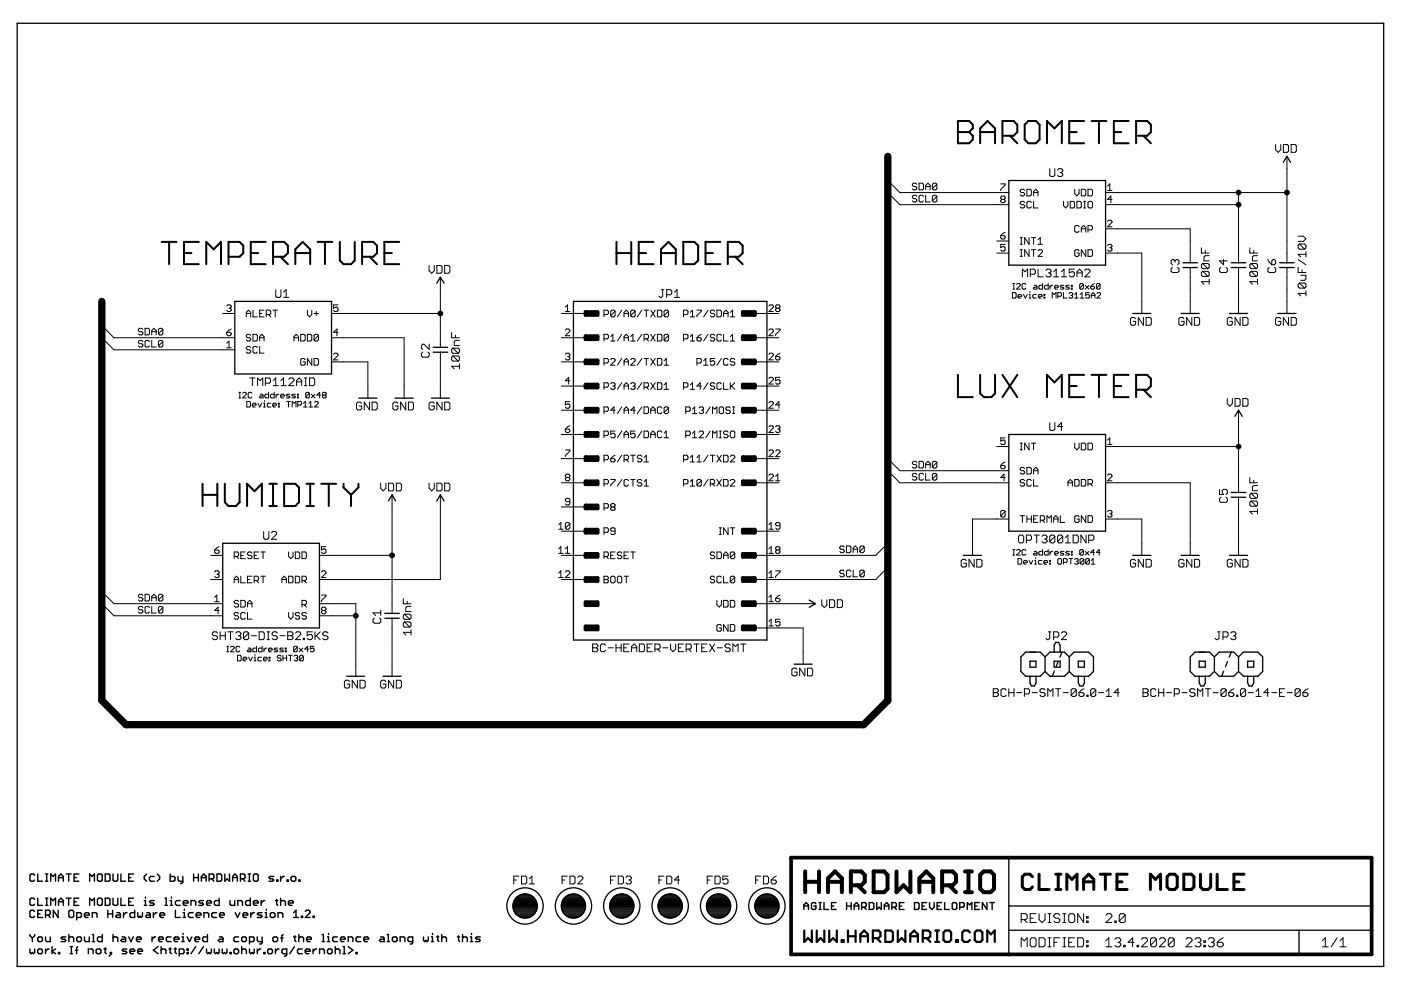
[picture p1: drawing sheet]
<svg xmlns="http://www.w3.org/2000/svg" width="297mm" height="210mm" viewBox="0 0 297 210" stroke-linecap="round" stroke-linejoin="round" font-family="sans-serif">
<g fill="none" stroke="#000" stroke-width=".21">
<path d="M188.2 38.3l2.6 2.5h23.1M194.4 39.1l-.3-.3h-.4l-.3 .3 .3 .4h.4l.3 .3-.3 .5h-.4l-.3-.3M194.9 38.8h.7l.2 .3v.9l-.2 .3h-.7zM196.3 39.5h.9M198.6 39.1l-.9 .9M198.6 39.1v.9l-.2 .3h-.5l-.2-.3M198.6 39.1l-.2-.3h-.5l-.2 .3v.9M212.2 39h.9v.2l-.9 1v.2M222.6 35.8v1.3l.2 .3h.6l.2-.3v-1.3M224.2 36l.3-.2h.5l.3 .2v.3l-.3 .3M224.8 36.6h.2M225 36.6l.3 .3v.2l-.3 .3h-.5l-.3-.3"/>
<path d="M234.8 39.5l.5-.5v1.4M270.4 30.6v1.1l.6 .6 .5-.6v-1.1M272.1 30.6h.8l.3 .3v1.1l-.3 .3h-.8zM272.9 33.1v22.6M273.7 30.6h.9l.2 .3v1.1l-.2 .3h-.9zM91 56.3v1.1l.5 .5 .6-.5v-1.1M92.6 56.3h.9l.2 .3v1.1l-.2 .2h-.9zM93.4 58.8v14.8M94.3 56.3h.8l.3 .3v1.1l-.3 .2h-.8zM188.2 40.8l2.6 2.6h23.1M194.4 41.6l-.3-.2h-.4l-.3 .2 .3 .5h.4l.3 .3-.3 .4h-.4l-.3-.2M195.8 41.6l-.2-.2h-.5l-.2 .2v1l.2 .2h.5l.2-.2"/>
<path d="M196.3 40.3v-1l.4-.5 .5 .5v1M196.3 41.4v1.4h.9M198.6 41.6l-.2-.2h-.5l-.2 .2v1M198.6 41.6v1l-.2 .2h-.5l-.2-.2M198.6 41.6l-.9 1M211.3 53.7h2.6M211.3 51.1h2.6M212.2 50h.7l.2 .4-.2 .3h-.5l-.2-.3zM212.4 42.3l-.2-.3 .2-.4h.5l.2 .2-.2 .5M212.4 42.3l-.2 .2 .2 .5h.5l.2-.3-.2-.4M212.4 42.3h.5M213.1 51.8h-.9v.7l.4-.2 .5 .2v.5l-.2 .2h-.5l-.2-.2"/>
<path d="M213.1 49.3l-.9 .7M216.3 54.4h.5M216.3 52.9h.5M216.3 51.8h.5M216.3 50.4h.5M216.5 50.4v1.4M216.5 52.9v1.5M216.8 58.7v-1.6l.5 .5 .6-.5v1.6M217.3 40.4l-.3-.3h-.5l-.2 .5 .2 .2h.5l.3 .3v.2l-.3 .2h-.5l-.2-.2M217.3 42.9l-.3-.2h-.5l-.2 .5 .2 .2h.5l.3 .2v.3l-.3 .2h-.5l-.2-.2M217.7 40.1h.7l.3 .3v.9l-.3 .2h-.7zM218.2 50.4v1.4l-.9-1.4v1.4"/>
<path d="M218.2 52.9v1.5l-.9-1.5v1.5M218.4 58.1h.8l.3-.2v-.6l-.3-.2h-.8v1.6M218.7 52.9h.9M218.7 42.9l-.3-.2h-.4l-.3 .2v1l.3 .2h.4l.3-.2M218.7 50.4h.9M219.1 40.8h1M219.1 41.5v-.9l.5-.5 .5 .5v.9M219.1 42.7v1.4h1M219.1 50.4v1.4M219.1 52.9v1.5M220.1 53.2l.2-.3h.5l.2 .3v.2l-.9 1h.9M220.1 57.1v1.6h1.1"/>
<path d="M220.1 51.8h.9M220.1 50.8l.5-.4v1.4M221.7 57.3l.3-.2h.6l.2 .2v.3l-.2 .3M222.3 57.9h.3M222.6 57.9l.2 .2v.3l-.2 .3h-.6l-.3-.3M223.4 58.7h1.1M223.4 57.6l.5-.5v1.6M225 58.7h1.1M225 57.6l.6-.5v1.6M225.5 42.7v.9l.5 .5 .4-.5v-.9M226.9 42.7h.7l.2 .2v1l-.2 .2h-.7zM227.8 57.1h-1.1v.8l.5-.3h.3l.3 .3v.5l-.3 .3h-.5l-.3-.3"/>
<path d="M227.9 40.1v1l.4 .4 .5-.4v-1M228.3 42.7h.7l.3 .2v1l-.3 .2h-.7zM228.3 58.7v-1.1l.6-.5 .5 .5v1.1M228.3 57.9h1.1M228.8 53.2l-.2-.3h-.5l-.2 .3v.9l.2 .3h.5l.2-.3v-.4h-.5M228.8 48l-.2-.2h-.5l-.2 .2v1l.2 .2h.5l.2-.2M229.3 48.5h.9M229.3 40.1h.7l.2 .3v.9l-.2 .2h-.7zM229.3 49.2v-.9l.4-.5 .5 .5v.9M229.7 42.7h.5M229.7 44.1h.5M230 42.7v1.4"/>
<path d="M230 57.3l.3-.2h.5l.3 .2v.3l-1.1 1.1h1.1M230.2 52.9v1.5l-.9-1.5v1.5M230.7 40.1h.7l.2 .3v.9l-.2 .2h-.7zM230.7 42.9l.2-.2h.5l.2 .2v1l-.2 .2h-.5l-.2-.2zM230.7 48.7h.7l.2-.2v-.5l-.2-.2h-.7v1.4M230.7 52.9h.7l.2 .3v.9l-.2 .3h-.7zM234.4 48.5h17.9v7.2M234.4 53.7h7.7v12.8M234.4 40.8h38.5M234.4 43.4h28.2M234.8 46.9l.3-.2h.4l.3 .2v.3l-1 .9h1M234.8 52l.3-.2h.4l.3 .2-.3 .5"/>
<path d="M234.8 40.4h1M235.3 52.5h.2M235.5 52.5l.3 .2v.3l-.3 .2h-.4l-.3-.2M235.8 42.3h-1l.7-.7v1.4M248.6 56.7l-.3 .3v.5l.3 .3h1.1l.3-.3v-.5l-.3-.3M249.1 55.3l-.2-.3h-.3l-.3 .3v.6l.3 .2M249.1 55.3l.3-.3h.3l.3 .3v.6l-.3 .2M249.1 55.3v.3M252.3 56.7v9.8M254.7 52.6v1.1h1.7M255 55.9h1.1l.3 .2v.6l-.3 .3M255 57.5h1.1l.3 .3v.5l-.3 .3"/>
<path d="M255 57.5l-.3 .3v.5l.3 .3h1.1M255 55.9l-.3 .2v.6l.3 .3h1.1M255 57.5l1.1 1.1M255 55.9l1.1 1.1M255.5 53.1v.6M256.4 54.2h-.9l-.2 .3v.8h1.1M256.4 59.7h-1.7l.6 .6M256.4 59.2v1.1M258.8 56.7l-.2 .3v.5l.2 .3h1.1l.3-.3v-.5l-.3-.3M259.4 55v1.1l-.8-.8h1.6M262.6 40.8v14.9M262.6 56.7v9.8"/>
<path d="M265 52.6v1.1h1.6M265.3 57.5h1l.3 .3v.5l-.3 .3M265.3 57.5l-.3 .3v.5l.3 .3h1M265.3 55.9l-.3 .2v.6l.3 .3h1M265.3 55.9h1l.3 .2v.6l-.3 .3M265.3 57.5l1 1.1M265.3 55.9l1 1.1M265.8 53.1v.6M266.6 54.2h-.8l-.3 .3v.8h1.1M266.6 59.7h-1.6l.5 .6M266.6 59.2v1.1M268.8 55l.3 .6 .5 .5"/>
<path d="M269.1 56.7l-.3 .3v.5l.3 .3h1.1l.3-.3v-.5l-.3-.3M269.6 55.3l.3-.3h.3l.3 .3v.6l-.3 .2h-.6zM272.9 56.7v9.8M275.2 56.7v1.1h1.7M275.2 55l1.7 1.1M275.2 50.1h1.1l.6 .5-.6 .6h-1.1M275.5 51.7h1.1l.3 .3v.6l-.3 .2M275.5 51.7l-.3 .3v.6l.3 .2h1.1M275.5 51.7l1.1 1.1M275.8 58.4h1.1v.8l-.3 .2h-.8M276.1 57.2v.6M276.9 53.4v1.1"/>
<path d="M276.9 53.9h-1.7l.6 .6M21.6 69l2.6 2.6h25.6M21.6 71.6l2.6 2.6h25.6M30.3 69.8l-.2-.2h-.5l-.3 .5 .3 .2h.5l.2 .5-.2 .2h-.5l-.3-.2M30.3 72.4l-.2-.2h-.5l-.3 .4 .3 .3h.5l.2 .4-.2 .3h-.5l-.3-.3M30.8 69.6h.7l.2 .2v1l-.2 .2h-.7zM31.7 72.4l-.2-.2h-.5l-.2 .2v.9l.2 .3h.5l.2-.3M32.2 71v-.9l.4-.5 .5 .5v.9M32.2 72.2v1.4h.9M32.2 70.3h.9M34.5 69.8l-.2-.2h-.5l-.2 .2v1M34.5 72.4l-.2-.2h-.5l-.2 .2v.9"/>
<path d="M34.5 69.8v1l-.2 .2h-.5l-.2-.2M34.5 72.4v.9l-.2 .3h-.5l-.2-.3M34.5 69.8l-.9 1M34.5 72.4l-.9 .9M47.2 66.5h2.6M48.1 70.5h.7l.2 .4-.2 .3h-.5l-.2-.3zM48.1 64.9l.2-.3h.5l.2 .3-.2 .4M48.1 72.8l.5-.5v1.4M48.1 73.7h.9M48.6 65.3h.2M48.8 65.3l.2 .3-.2 .4h-.5l-.2-.2M49 69.8l-.9 .7"/>
<path d="M52.2 66.5h.9M52.2 67.2v-1l.5-.4 .4 .4v1M53.1 71.1l-.2-.2h-.4l-.3 .2 .3 .5h.4l.2 .2-.2 .5h-.4l-.3-.2M53.1 73.7l-.2-.3h-.4l-.3 .3v.2l.3 .3h.4l.2 .2-.2 .5h-.4l-.3-.3M53.6 65.8v1.4h1M53.6 70.9h.7l.3 .2v1l-.3 .2h-.7zM54.6 73.7l-.3-.3h-.4l-.3 .3v.9l.3 .3h.4l.3-.3M55.1 71.6h.9M55.1 66.5h.4M55.1 72.3v-.9l.4-.5 .5 .5v.9M55.1 73.4v1.5h.9M56 65.8h-.9v1.4h.9"/>
<path d="M56.5 66.7h.7l.2-.2v-.5l-.2-.2h-.7v1.4M56.9 66.7l.5 .5M57.9 65.8h.9M58.4 65.8v1.4M58.5 61.4v1.4l.2 .3h.6l.3-.3v-1.4M60.1 63.1h1.1M60.1 62l.6-.6v1.7M62.3 71.6h1M62.3 72.3v-.9l.5-.5 .5 .5v.9M63.8 70.9h.7l.2 .2v1l-.2 .2h-.7zM64.7 76.3l-.2-.3h-.5l-.2 .3v.9l.2 .2h.5l.2-.2v-.5h-.5M65.2 70.9h.7l.2 .2v1l-.2 .2h-.7z"/>
<path d="M65.2 65.8v.9l.4 .5 .5-.5v-.9M66.1 76v1.4l-.9-1.4v1.4M66.6 66.5h.9M66.6 76h.7l.2 .3v.9l-.2 .2h-.7zM67.1 66v.9M67.5 71.1l-.2-.2h-.5l-.2 .2v1M67.5 71.1v1l-.2 .2h-.5l-.2-.2M67.5 71.1l-.9 1M70.3 76.7h7.7v7.7M70.3 71.6h15.4v12.8M70.3 66.5h23.1M70.7 75.1l.3-.2h.4l.3 .2v.3l-1 .9h1"/>
<path d="M71.7 64.6h-1v.7l.5-.2 .5 .2v.5l-.3 .2h-.4l-.3-.2M71.7 70.5h-1l.7-.7v1.4M89.6 74.6l-.3 .3v.6l.3 .2h1.1l.3-.2v-.6l-.3-.3M91 73v1.1l-1.1-1.1h-.3l-.3 .3v.5l.3 .3M93.4 74.7v9.7M95.8 70.5v1.1h1.6M96 73.8h1.1l.3 .3v.5l-.3 .3M96 73.8l-.2 .3v.5l.2 .3h1.1M96 75.5h1.1l.3 .2v.6l-.3 .3M96 75.5l-.2 .2v.6l.2 .3h1.1M96 75.5l1.1 1.1M96 73.8l1.1 1.1"/>
<path d="M96.6 71.1v.5M97.4 77.7h-1.6l.5 .5M97.4 77.1v1.1M97.4 72.2h-.8l-.3 .2v.9h1.1M119 76.7h5.1M119 71.6h5.1M119 66.5h5.1M119.9 65.1l.4-.5v1.4M119.9 66h.9M119.9 70l.2-.2h.5l.2 .2v.2l-.9 1h.9M119.9 75.1l.2-.2h.5l.2 .2v.3l-.2 .2M120.3 75.6h.3"/>
<path d="M120.6 75.6l.2 .2v.3l-.2 .2h-.5l-.2-.2M128.1 66.7h.7l.2-.2v-.5l-.2-.2h-.7v1.4M128.1 71.8h.7l.2-.2v-.5l-.2-.2h-.7v1.4M128.1 77h.7l.2-.3v-.4l-.2-.3h-.7v1.4M129.5 76.3l.2-.3h.5l.2 .3v.2l-.9 .9h.9M129.5 71.4l.4-.5v1.4M129.5 72.3h.9M130.4 66l-.2-.2h-.5l-.2 .2v.9M130.4 66v.9l-.2 .3h-.5l-.2-.3M130.4 66l-.9 .9M131.8 65.8l-.9 1.4M131.8 70.9l-.9 1.4"/>
<path d="M131.8 76l-.9 1.4M132.3 76.7h.9M132.3 71.6h.9M132.3 66.5h.9M132.3 67.2v-1l.5-.4 .4 .4v1M132.3 72.3v-.9l.5-.5 .4 .5v.9M132.3 77.4v-.9l.5-.5 .4 .5v.9M133.7 76.3l.3-.3h.4l.3 .3v.2l-1 .9h1M133.7 72.3h1M133.7 71.4l.5-.5v1.4M134.7 66l-.3-.2h-.4l-.3 .2v.9M134.7 66v.9l-.3 .3h-.4l-.3-.3"/>
<path d="M134.7 66l-1 .9M136.1 65.8l-1 1.4M136.1 70.9l-1 1.4M136.1 76l-1 1.4M136.5 65.8h1M136.5 71.8h.8l.2-.2v-.5l-.2-.2h-.8v1.4M136.5 76h1M137 65.8v1.4M137 76v1.4M137 71.8l.5 .5M138 65.8l.9 1.4M138 70.9l.9 1.4"/>
<path d="M138 76l.9 1.4M138.9 65.8l-.9 1.4M138.9 70.9l-.9 1.4M138.9 76l-.9 1.4M139.4 65.8h.7l.2 .2v.9l-.2 .3h-.7zM139.4 70.9h.7l.2 .2v1l-.2 .2h-.7zM139.4 76h.7l.2 .3v.9l-.2 .2h-.7zM140.2 61.4h.6M140.5 61.4v1.4l-.3 .3h-.2l-.3-.3M140.8 77.4h1M140.8 76.5l.5-.5v1.4M141.4 62.5h.8l.2-.3v-.5l-.2-.3h-.8v1.7"/>
<path d="M141.8 66l-.3-.2h-.5l-.2 .2v.9M141.8 66v.9l-.3 .3h-.5l-.2-.3M141.8 71.1l-.3-.2h-.5l-.2 .2v1M141.8 71.1v1l-.3 .2h-.5l-.2-.2M141.8 66l-1 .9M141.8 71.1l-1 1M143 63.1h1.1M143 62l.6-.6v1.7M144.9 66.7h.7l.3-.2v-.5l-.3-.2h-.7v1.4M144.9 71.8h.7l.3-.2v-.5l-.3-.2h-.7v1.4M146.3 67.2h1M146.3 72.3h1"/>
<path d="M146.3 66.2l.5-.4v1.4M146.3 71.4l.5-.5v1.4M147.8 71.6h.7l.2 .5-.2 .2h-.5l-.2-.2zM147.8 65.8h.9v.2l-.9 .9v.3M147.8 77h.7l.2-.3v-.4l-.2-.3h-.7v1.4M148.7 70.9l-.9 .7M149.2 77.4h.9M149.2 76.5l.4-.5v1.4M150.1 65.8l-.9 1.4M150.1 70.9l-.9 1.4M151.5 71.1l-.2-.2h-.5l-.2 .2 .2 .5h.5l.2 .2-.2 .5h-.5l-.2-.2M151.5 66l-.2-.2h-.5l-.2 .2 .2 .5h.5l.2 .2-.2 .5h-.5l-.2-.3"/>
<path d="M151.5 76h-.9v.7l.5-.2 .4 .2v.5l-.2 .2h-.5l-.2-.2M152 65.8h.7l.3 .2v.9l-.3 .3h-.7zM153 71.1l-.3-.2h-.4l-.3 .2v1l.3 .2h.4l.3-.2M153 76l-1 1.4M153.4 66.5h1M153.4 67.2v-1l.5-.4 .5 .4v1M153.4 70.9v1.4h1M154.4 76.3l-.3-.3h-.4l-.3 .3v.9l.3 .2h.4l.3-.2M154.8 67.2h1M154.8 72.3h1M154.8 66.2l.5-.4v1.4M154.8 71.4l.5-.5v1.4"/>
<path d="M155.8 76.3l-.2-.3h-.5l-.3 .5 .3 .2h.5l.2 .5-.2 .2h-.5l-.3-.2M160 76.7h5.2M160 71.6h5.2M160 66.5h5.2M163 64.9l.3-.3h.4l.3 .3v.2l-1 .9h1M163 70l.3-.2h.4l.3 .2v.2l-1 1h1M163 75.1l.3-.2h.4l.3 .2v.3l-1 .9h1M164.4 75.6h.7l.3 .5-.3 .2h-.4l-.3-.2zM164.4 69.8h1v.2l-1 .9v.3M164.7 65.3l-.3-.2 .3-.5h.4l.3 .3-.3 .4M164.7 65.3l-.3 .3 .3 .4h.4l.3-.2-.3-.5M164.7 65.3h.4"/>
<path d="M165.4 74.9l-1 .7M214.7 62h.5l.2 .2v.8l-.2 .2h-.5zM214.7 61.3h.4M214.7 60.1h.4M214.9 60.1v1.2M215.5 60.3l.2-.2h.4l.2 .2v.2l-.8 .8h.8M215.8 62.8h.8l-.2-.4h-.4l-.2 .2v.4l.2 .2h.4M217 62.4l.4 .8 .4-.8M217.5 60.3l-.2-.2h-.4l-.2 .2v.8l.2 .2h.4l.2-.2M218.2 63.2h.4M218.2 62.4h.2v.8M218.4 61.8v.2"/>
<path d="M219.3 60.5h.4l.2 .2v.6h-.6l-.2-.2 .2-.2h.6M219.8 62.4h-.6l-.2 .2v.4l.2 .2h.6M220.2 62.8h.7l-.2-.4h-.4l-.1 .2v.4l.1 .2h.4M221 60.1v1.2h-.5l-.2-.2v-.4l.2-.2h.5M221.3 62.4h.2v.2h-.2zM221.3 63h.2v.2h-.2zM222.2 60.1v1.2h-.6l-.2-.2v-.4l.2-.2h.6M222.6 60.5v.8M223.1 63.2v-1.2l.4 .4 .4-.4v1.2M223.2 60.5h-.2l-.4 .4M223.6 60.9h.8l-.2-.4h-.4l-.2 .2v.4l.2 .2h.4M224.3 62.8h.6l.2-.2v-.4l-.2-.2h-.6v1.2"/>
<path d="M225.5 62v1.2h.8M225.6 60.5h-.6l-.2 .2 .2 .2h.4l.2 .2-.2 .2h-.6M226.7 62.2l.1-.2h.4l.2 .2-.2 .4M226.7 60.5h-.5l-.2 .2 .2 .2h.3l.2 .2-.2 .2h-.5M227 62.6h.2M227.1 61.1h.2v.2h-.2zM227.1 60.5h.2v.2h-.2zM227.2 62.6l.2 .2-.2 .4h-.4l-.1-.2M227.8 63.2h.8M227.8 62.4l.4-.4v1.2M229 63.2h.8M229 62.4l.4-.4v1.2"/>
<path d="M229.7 60.3v.8l-.2 .2h-.4l-.2-.2M229.7 60.3l-.2-.2h-.4l-.2 .2v.8M229.7 60.3l-.8 .8M230.1 60.5l.8 .8M230.9 60.5l-.8 .8M231 62h-.8v.6l.4-.2 .4 .2v.4l-.2 .2h-.4l-.2-.2M231.3 60.7h.6l.2 .4-.2 .2h-.4l-.2-.2zM231.4 62.6h.8M231.4 63.2v-.8l.4-.4 .4 .4v.8M232.1 60.1l-.8 .6M232.6 62.2l.1-.2h.5l.1 .2v.2l-.7 .8h.7M233.2 60.3v.8l-.2 .2h-.4l-.1-.2"/>
<path d="M233.2 60.3l-.2-.2h-.4l-.1 .2v.8M233.2 60.3l-.7 .8M240.8 67.6l-.3-.3h-.5l-.3 .3v1.1l.3 .3h.5l.3-.3v-.6h-.6M242.4 67.3v1.7l-1.1-1.7v1.7M243 67.3h.8l.3 .3v1.1l-.3 .3h-.8zM251 67.6l-.2-.3h-.6l-.3 .3v1.1l.3 .3h.6l.2-.3v-.6h-.5M252.7 67.3v1.7l-1.1-1.7v1.7M253.2 67.3h.9l.2 .3v1.1l-.2 .3h-.9zM261.3 67.6l-.3-.3h-.5l-.3 .3v1.1l.3 .3h.5l.3-.3v-.6h-.5M262.9 67.3v1.7l-1-1.7v1.7M263.5 67.3h.8l.3 .3v1.1l-.3 .3h-.8zM271.5 67.6l-.2-.3h-.6l-.3 .3v1.1l.3 .3h.6l.2-.3v-.6h-.5"/>
<path d="M273.2 67.3v1.7l-1.1-1.7v1.7M273.7 67.3h.9l.2 .3v1.1l-.2 .3h-.9zM275.5 60h1.1l.3 .3v.5l-.3 .3M275.5 60l-.3 .3v.5l.3 .3h1.1M275.5 60l1.1 1.1M276.9 62.2h-1.7l.6 .5M276.9 61.7v1M50.7 84.4h.4M50.7 83.2h.4M50.8 83.2v1.2M51.4 83.4l.2-.2h.4l.2 .2v.2l-.8 .8h.8M52.3 85.1h.6l.2 .2v.8l-.2 .2h-.6z"/>
<path d="M53 80.1h1.1M53.4 83.4l-.2-.2h-.4l-.2 .2v.8l.2 .2h.4l.2-.2M53.5 85.9h.8l-.2-.4h-.4l-.2 .2v.4l.2 .2h.4M53.5 80.1v1.7M54.6 81.8v-1.7l.6 .6 .5-.6v1.7M54.7 85.5l.4 .8 .4-.8M55.2 83.6h.4l.2 .2v.6h-.6l-.2-.2 .2-.2h.6M55.9 86.3h.4M55.9 85.5h.2v.8M56.1 84.9v.2M56.3 81.2h.8l.3-.2v-.6l-.3-.3h-.8v1.7M56.9 83.2v1.2h-.5l-.2-.2v-.4l.2-.2h.5"/>
<path d="M57.4 85.5h-.5l-.2 .2v.4l.2 .2h.5M57.8 85.9h.8l-.2-.4h-.4l-.2 .2v.4l.2 .2h.4M57.9 80.7l.6-.6v1.7M57.9 81.8h1.1M58.1 83.2v1.2h-.6l-.2-.2v-.4l.2-.2h.6M58.5 83.6v.8M59 86.1h.2v.2h-.2zM59 85.5h.2v.2h-.2zM59.1 83.6h-.2l-.4 .4M59.5 84h.8l-.2-.4h-.4l-.2 .2v.4l.2 .2h.4M59.6 81.8h1.1M59.6 80.7l.5-.6v1.7"/>
<path d="M60.8 85.1h.8M61.2 85.1v1.2M61.2 80.4l.3-.3h.5l.3 .3v.3l-1.1 1.1h1.1M61.5 83.6h-.6l-.2 .2 .8 .4-.2 .2h-.6M62 86.3v-1.2l.4 .4 .4-.4v1.2M62.7 83.6h-.6l-.2 .2 .8 .4-.2 .2h-.6M62.9 81.8v-1.1l.5-.6 .6 .6v1.1M62.9 81h1.1M63.1 84.2h.1v.2h-.1zM63.1 83.6h.1v.2h-.1zM63.1 85.9h.6l.2-.2v-.4l-.2-.2h-.6v1.2M64.3 86.3h.8"/>
<path d="M64.3 85.5l.4-.4v1.2M64.5 80.1h.6M64.5 81.8h.6M64.8 80.1v1.7M65.5 86.3h.8M65.5 85.5l.4-.4v1.2M65.6 83.4l-.2-.2h-.4l-.2 .2v.8M65.6 83.4v.8l-.2 .2h-.4l-.2-.2M65.6 83.4l-.8 .8M65.6 80.1h.8l.3 .3v1.1l-.3 .3h-.8zM66 83.6l.8 .8M66.7 85.3l.2-.2h.4l.2 .2v.2l-.8 .8h.8"/>
<path d="M66.8 83.6l-.8 .8M68 83.8h-.8l.6-.6v1.2M68.6 83.8l-.2 .2 .2 .4h.3l.3-.2-.3-.4M68.6 83.8l-.2-.2 .2-.4h.3l.3 .2-.3 .4M68.6 83.8h.3M76.7 85.5l-.3-.2h-.5l-.3 .2v1.1l.3 .3h.5l.3-.3v-.5h-.6M78.3 85.3v1.6l-1.1-1.6v1.6M78.9 85.3h.8l.3 .2v1.1l-.3 .3h-.8zM84.4 85.5l-.3-.2h-.5l-.3 .2v1.1l.3 .3h.5l.3-.3v-.5h-.6M86 85.3v1.6l-1.1-1.6v1.6M86.6 85.3h.8l.3 .2v1.1l-.3 .3h-.8zM92.1 85.5l-.3-.2h-.6l-.2 .2v1.1l.2 .3h.6l.3-.3v-.5h-.6"/>
<path d="M93.7 85.3v1.6l-1.1-1.6v1.6M94.3 85.3h.8l.3 .2v1.1l-.3 .3h-.8zM119 81.9h5.1M119 87h5.1M119 92.1h5.1M119 97.2h5.1M119.9 95.4h.9v.2l-.9 1v.2M119.9 91h.7l.2 .2v.2l-.2 .3h-.5l-.2-.3zM120.8 90.3l-.9 .7M120.8 85.2h-.9v.7l.4-.3 .5 .3v.4l-.2 .3h-.5l-.2-.3M120.8 80.7h-.9l.7-.7v1.4M128.1 82.1h.7l.2-.2v-.5l-.2-.2h-.7v1.3"/>
<path d="M128.1 87.2h.7l.2-.2v-.5l-.2-.2h-.7v1.4M128.1 92.4h.7l.2-.3v-.5l-.2-.2h-.7v1.4M128.1 97.5h.7l.2-.3v-.4l-.2-.3h-.7v1.4M129.5 97.2h.7l.2 .5-.2 .2h-.5l-.2-.2zM129.5 81.4l.2-.2h.5l.2 .2-.2 .5M129.9 81.9h.3M130.2 81.9l.2 .2-.2 .4h-.5l-.2-.2M130.4 87h-.9l.7-.7v1.4M130.4 91.4h-.9v.7l.4-.2h.3l.2 .2v.5l-.2 .2h-.5l-.2-.2M130.4 96.5l-.9 .7M131.8 81.2l-.9 1.3M131.8 86.3l-.9 1.4"/>
<path d="M131.8 91.4l-.9 1.4M131.8 96.5l-.9 1.4M132.3 81.9h.9M132.3 87h.9M132.3 92.1h.9M132.3 92.8v-.9l.5-.5 .4 .5v.9M132.3 82.5v-.9l.5-.4 .4 .4v.9M132.3 87.7v-1l.5-.4 .4 .4v1M132.3 97.5h.7l.2-.3v-.4l-.2-.3h-.7v1.4M132.8 97.5l.4 .4M133.7 81.4l.3-.2h.4l.3 .2-.3 .5M133.7 96.5h1"/>
<path d="M134.2 81.9h.2M134.2 96.5v1.4M134.4 81.9l.3 .2-.3 .4h-.4l-.3-.2M134.7 87h-1l.7-.7v1.4M134.7 91.4h-1v.7l.5-.2h.2l.3 .2v.5l-.3 .2h-.4l-.3-.2M136.1 96.8l-.3-.3h-.4l-.3 .3v.2l.3 .2h.4l.3 .5-.3 .2h-.4l-.3-.2M136.1 81.2l-1 1.3M136.1 86.3l-1 1.4M136.1 91.4l-1 1.4M136.5 97l.5-.5v1.4M136.5 82.1h.8l.2-.2v-.5l-.2-.2h-.8v1.3M136.5 86.3h.8l.2 .2v.9l-.2 .3h-.8z"/>
<path d="M136.5 91.4h.8l.2 .2v1l-.2 .2h-.8zM136.5 97.9h1M137 82.1l.5 .4M138 87h.9M138 92.1h.9M138 81.2l.9 1.3M138 87.7v-1l.4-.4 .5 .4v1M138 92.8v-.9l.4-.5 .5 .5v.9M138.9 81.2l-.9 1.3M139.4 81.2h.7l.2 .2v.9l-.2 .2h-.7zM140.3 86.5l-.2-.2h-.5l-.2 .2v.9l.2 .3h.5l.2-.3M140.3 91.6l-.2-.2h-.5l-.2 .2v1l.2 .2h.5l.2-.2"/>
<path d="M140.8 81.6l.5-.4v1.3M140.8 91.9l.5-.5v1.4M140.8 82.5h1M140.8 92.8h1M141.8 86.5l-.3-.2h-.5l-.2 .2v.9M141.8 86.5v.9l-.3 .3h-.5l-.2-.3M141.8 86.5l-1 .9M144.9 82.1h.7l.3-.2v-.5l-.3-.2h-.7v1.3M144.9 97.5h.7l.3-.3v-.4l-.3-.3h-.7v1.4M145.4 87.2h.7l.2-.2v-.5l-.2-.2h-.7v1.4M145.4 92.4h.7l.2-.3v-.5l-.2-.2h-.7v1.4M146.3 82.5h1"/>
<path d="M146.3 97.9h1M146.3 81.6l.5-.4v1.3M146.3 97l.5-.5v1.4M146.8 87.7h1M146.8 92.8h1M146.8 86.7l.5-.4v1.4M146.8 91.9l.5-.5v1.4M147.8 97.9h.9M147.8 97l.4-.5v1.4M148.2 86.5l.3-.2h.4l.3 .2-.3 .5M148.2 91.6l.3-.2h.4l.3 .2v.3l-1 .9h1M148.7 81.9h-.9l.7-.7v1.3"/>
<path d="M148.7 87h.2M148.9 87l.3 .2-.3 .5h-.4l-.3-.3M150.1 81.2l-.9 1.3M150.1 96.5l-.9 1.4M150.6 86.3l-1 1.4M150.6 91.4l-1 1.4M150.6 96.5h.9M151.1 87.7v-1.4l.4 .4 .5-.4v1.4M151.1 92.8v-1.4l.4 .5 .5-.5v1.4M151.1 96.5v1.4M151.5 81.4l-.2-.2h-.5l-.2 .2 .2 .5h.5l.2 .2-.2 .4h-.5l-.2-.2M152 96.5l1 1.4"/>
<path d="M152.5 86.5l.2-.2h.5l.2 .2v.9l-.2 .3h-.5l-.2-.3zM152.5 91.4h.5M152.5 92.8h.5M152.7 91.4v1.4M153 81.4l-.3-.2h-.4l-.3 .2v.9l.3 .2h.4l.3-.2M153 96.5l-1 1.4M153.4 96.5h.7l.3 .3v.9l-.3 .2h-.7zM153.4 81.2v1.3h1M154.4 91.6l-.3-.2h-.4l-.3 .2v.3l.3 .2h.4l.3 .3-.3 .4h-.4l-.3-.2M154.8 86.5l-.2-.2h-.5l-.2 .2 .2 .5h.5l.2 .2-.2 .5h-.5l-.2-.3M154.8 96.8l.3-.3h.5l.2 .3v.2l-1 .9h1M154.8 81.2v1.3"/>
<path d="M155.1 91.4h.5l.2 .2v1l-.2 .2h-.5l-.3-.2v-1zM155.1 81.9l.7 .6M155.3 86.3h.5M155.3 87.7h.5M155.6 86.3v1.4M155.8 81.2l-1 .9M160 81.9h5.2M160 87h5.2M160 92.1h5.2M160 97.2h5.2M163 90.5l.3-.2h.4l.3 .2v.2l-1 1h1M163 95.6l.3-.2h.4l.3 .2v.3l-1 .9h1"/>
<path d="M163 85.4l.3-.2h.4l.3 .2v.2l-1 1h1M163 80.2l.3-.2h.4l.3 .2v.3l-1 .9h1M164.4 90.5l.3-.2h.4l.3 .2-.3 .5M164.4 95.6l.3-.2h.4l.3 .2v.3l-1 .9h1M164.9 91h.2M165.1 91l.3 .2-.3 .5h-.4l-.3-.3M165.4 80h-1v.7l.7-.2 .3 .2v.5l-.3 .2h-.4l-.3-.2M165.4 85.9h-1l.7-.7v1.4M188.2 99.8l2.6 2.6h23.1M188.2 97.2l2.6 2.6h23.1M194.4 98l-.3-.2h-.4l-.3 .2 .3 .5h.4l.3 .2v.3l-.3 .2h-.4l-.3-.2M194.9 97.8h.7l.2 .2v1l-.2 .2h-.7z"/>
<path d="M196.3 98.5h.9M196.3 99.2v-.9l.4-.5 .5 .5v.9M198.6 98l-.2-.2h-.5l-.2 .2v1M198.6 98v1l-.2 .2h-.5l-.2-.2M198.6 98l-.9 1M211.3 94.7h2.6M212.2 98.7h.7l.2 .4-.2 .3h-.5l-.2-.3zM213.1 92.8h-.9v.7l.4-.2 .5 .2v.5l-.2 .3h-.5l-.2-.3M213.1 98l-.9 .7M216.3 95.4h.5M216.3 94h.5M216.5 94v1.4"/>
<path d="M217.3 99.3l-.3-.2h-.5l-.2 .5 .2 .2h.5l.3 .2v.3l-.3 .2h-.5l-.2-.2M217.7 99.1h.7l.3 .2v1l-.3 .2h-.7zM218.2 94v1.4l-.9-1.4v1.4M218.7 94h.9M219.1 99.8h1M219.1 94v1.4M222.6 89.6v1.4l.2 .3h.6l.2-.3v-1.4M225.3 90.4h-1.1l.8-.8v1.7M227.9 94v.9l.4 .5 .5-.5v-.9M229.3 94h.7l.2 .2v.9l-.2 .3h-.7zM230.7 94h.7l.2 .2v.9l-.2 .3h-.7zM234.4 94.7h28.2"/>
<path d="M234.8 93.3l.5-.5v1.5M234.8 94.3h1M260.2 84.5v1.1l.6 .5 .5-.5v-1.1M261.9 84.5h.8l.2 .3v1.1l-.2 .2h-.8zM262.6 87v17.4M263.5 84.5h.8l.3 .3v1.1l-.3 .2h-.8zM44.7 117.8h2.5M45.5 116.6h.7l.3 .5-.3 .2h-.5l-.2-.2zM46.5 115.9l-1 .7M49.7 118h.7l.2-.2v-.5l-.2-.3h-.7v1.4M50.1 118l.5 .4M51.1 117.8h.4"/>
<path d="M52 117h-.9v1.4h.9M53.4 117.3l-.2-.3h-.5l-.2 .3v.2l.2 .3h.5l.2 .4-.2 .2h-.5l-.2-.2M53.9 117.8h.5M54.8 117h-.9v1.4h.9M55.3 117h1M55.8 117v1.4M55.9 112.7v1.4l.3 .2h.5l.3-.2v-1.4M57.6 113l.2-.3h.6l.3 .3v.2l-1.1 1.1h1.1M61.2 117v1l.5 .4 .4-.4v-1M62.6 117h.7l.2 .3v.9l-.2 .2h-.7zM64 117h.7l.3 .3v.9l-.3 .2h-.7zM67.7 117.8h15.4"/>
<path d="M69.1 115.9h-.9v.7l.4-.2 .5 .2v.5l-.2 .2h-.5l-.2-.2M80.7 102.4v1.1l.6 .6 .5-.6v-1.1M82.4 102.4h.8l.3 .3v1.1l-.3 .3h-.8zM83.1 104.9v25.1M84 102.4h.8l.3 .3v1.1l-.3 .3h-.8zM91 102.4v1.1l.5 .6 .6-.6v-1.1M92.6 102.4h.9l.2 .3v1.1l-.2 .3h-.9zM93.4 104.9v18h-25.7M94.3 102.4h.8l.3 .3v1.1l-.3 .3h-.8zM118.4 111.3l.5-.5v1.4M118.4 116.4l.5-.5v1.4M118.4 112.2h1"/>
<path d="M118.4 117.3h1M119 102.4h5.1M119 117.8h5.1M119 107.5h5.1M119 112.6h5.1M119.9 116.4l.4-.5v1.4M119.9 117.3h.9M120.1 101.2l-.2-.2 .2-.5h.5l.2 .3v.2l-.2 .2M120.1 101.2l-.2 .3 .2 .4h.5l.2-.2v-.2l-.2-.3M120.1 101.2h.5M120.8 106.4h-.7l-.2-.3 .2-.4h.5l.2 .2v.9l-.2 .3h-.5l-.2-.3M120.8 111v1l-.2 .2h-.5l-.2-.2"/>
<path d="M120.8 111l-.2-.2h-.5l-.2 .2v1M120.8 111l-.9 1M128.1 102.6h.7l.2-.2v-.5l-.2-.2h-.7v1.4M128.1 107.7h.7l.2-.2v-.5l-.2-.2h-.7v1.4M128.1 112.9h.7l.2-.3v-.5l-.2-.2h-.7v1.4M128.1 118h.7l.2-.2v-.5l-.2-.3h-.7v1.4M128.5 118l.5 .4M129.5 117.8h.4M129.5 101.7h.9v.2l-.9 .9v.3M129.7 107.5h.5M129.7 107.5l-.2-.2 .2-.5h.5l.2 .2-.2 .5M129.7 107.5l-.2 .2v.3l.2 .2h.5l.2-.2v-.3l-.2-.2"/>
<path d="M130.4 112.6h-.7l-.2-.2 .2-.5h.5l.2 .2v1l-.2 .2h-.5l-.2-.2M130.4 117h-.9v1.4h.9M131.8 117.3l-.2-.3h-.5l-.2 .5 .2 .3h.5l.2 .4-.2 .2h-.5l-.2-.2M131.8 101.7l-.9 1.4M132.3 117.8h.5M133.2 101.9l-.2-.2h-.5l-.2 .2v.9l.2 .3h.5l.2-.3M133.2 117h-.9v1.4h.9M133.7 101.7h1M133.7 117h1M134.2 101.7v1.4M134.2 117v1.4M136.1 101.9l-.3-.2h-.4l-.3 .2v.2l.3 .3h.4l.3 .2-.3 .5h-.4l-.3-.3"/>
<path d="M136.5 102.1l.5-.4v1.4M136.5 103.1h1M144.9 102.6h.7l.3-.2v-.5l-.3-.2h-.7v1.4M146.3 103.1h1M146.3 102.1l.5-.4v1.4M148.7 101.9l-.2-.2h-.5l-.2 .2v.9M148.7 101.9v.9l-.2 .3h-.5l-.2-.3M148.7 101.9l-.9 .9M150.1 101.7l-.9 1.4M150.6 102.6h.7l.2-.2v-.5l-.2-.2h-.7v1.4M151.1 102.6l.4 .5M151.5 117.3l-.2-.3h-.5l-.2 .5 .2 .3h.5l.2 .4-.2 .2h-.5l-.2-.2"/>
<path d="M152 117h.7l.3 .3v.9l-.3 .2h-.7zM152 101.7l1 1.4M152.5 111.9h.5M152.5 113.3h.5M152.7 111.9v1.4M153 101.7l-1 1.4M153.4 117.8h1M153.4 101.7h.7l.3 .2v.9l-.3 .3h-.7zM153.4 118.4v-.9l.5-.5 .5 .5v.9M154.4 111.9v1.4l-1-1.4v1.4M154.8 101.9l.3-.2h.5l.2 .2v.2l-1 1h1M154.8 111.9h1"/>
<path d="M155.3 111.9v1.4M155.8 117.3l-.2-.3h-.5l-.3 .3v.9M155.8 117.3v.9l-.2 .2h-.5l-.3-.2M155.8 117.3l-1 .9M160 102.4h5.2M160 112.6h5.2M163 100.8l.3-.3h.4l.3 .3v.2l-1 .9h1M163 112.2h1M163 117.3h1M163 111.3l.5-.5v1.4M163 116.4l.5-.5v1.4M164.4 101.9h1"/>
<path d="M164.4 101l.5-.5v1.4M164.7 116.6l-.3 .3 .3 .4h.4l.3-.2-.3-.5M164.7 116.6l-.3-.2 .3-.5h.4l.3 .2-.3 .5M164.7 116.6h.4M165.4 111.5h-.7l-.3-.2 .3-.5h.4l.3 .2v1l-.3 .2h-.4l-.3-.2M179 116l-.2-.2h-.5l-.2 .2 .2 .5h.5l.2 .2-.2 .5h-.5l-.2-.3M179.5 115.8h.7l.2 .2v.9l-.2 .3h-.7zM180.9 116.5h.9M180.9 117.2v-1l.5-.4 .4 .4v1M183.2 116l-.2-.2h-.5l-.2 .2v.9M183.2 116v.9l-.2 .3h-.5l-.2-.3M183.2 116l-.9 .9"/>
<path d="M188.2 115.2l-2.5 2.6h-25.7M194.4 100.6l-.3-.2h-.4l-.3 .2 .3 .5h.4l.3 .2-.3 .5h-.4l-.3-.2M195.8 100.6l-.2-.2h-.5l-.2 .2v1l.2 .2h.5l.2-.2M196.3 100.4v1.4h.9M198.6 100.6l-.9 1M198.6 100.6l-.2-.2h-.5l-.2 .2v1M198.6 100.6v1l-.2 .2h-.5l-.2-.2M204.9 118.9l-.3-.3h-.5l-.3 .3v1.1l.3 .2h.5l.3-.2v-.6h-.6M206.5 118.6v1.6l-1.1-1.6v1.6M207.1 118.6h.8l.3 .3v1.1l-.3 .2h-.8zM213.1 101.2h-.9l.7-.7v1.4M213.1 108.5l-.2-.3h-.5l-.2 .3v.9"/>
<path d="M213.1 108.5v.9l-.2 .2h-.5l-.2-.2M213.1 108.5l-.9 .9M213.9 110h-7.7v7.8M214.7 117.7h.4M214.7 116.5h.4M214.9 116.5v1.2M215.5 116.7l.2-.2h.4l.2 .2v.2l-.8 .8h.8M215.8 118.4h.6l.2 .2v.8l-.2 .2h-.6zM216.2 113.5h.6l.2 .2v1.1l-.2 .3h-.6l-.3-.3v-1.1zM216.3 109.3h1M216.8 109.3v1.5M217 119.2h.8l-.2-.4h-.4l-.2 .2v.4l.2 .2h.4"/>
<path d="M217.3 101.9l-.3-.2h-.5l-.2 .4 .2 .3h.5l.3 .2v.2l-.3 .3h-.5l-.2-.3M217.5 116.7l-.2-.2h-.4l-.2 .2v.8l.2 .2h.4l.2-.2M217.6 114.6h.8l.3-.3v-.6l-.3-.2h-.8v1.6M217.7 110h1M217.7 109.3v1.5M218.2 118.8l.4 .8 .4-.8M218.7 101.9l-.3-.2h-.4l-.3 .2v.9l.3 .3h.4l.3-.3M218.7 109.3v1.5M219.1 110h.5M219.1 101.7v1.4h1M219.1 100.5v-.9l.5-.5 .5 .5v.9M219.3 113.5h1"/>
<path d="M219.3 116.9h.4l.2 .2v.6h-.6l-.2-.2 .2-.2h.6M219.4 118.8h.2v.8M219.4 119.6h.4M219.6 118.2v.2M219.8 113.5v1.6M220.1 109.3h-1v1.5h1M220.6 110.3h.7l.2-.3v-.4l-.2-.3h-.7v1.5M220.9 113.7l.3-.2h.5l.3 .2v.3l-.3 .3M220.9 118.8h-.6l-.1 .2v.4l.1 .2h.6M221 110.3l.5 .5M221 116.5v1.2h-.5l-.2-.2v-.4l.2-.2h.5M221.3 119.2h.8l-.2-.4h-.4l-.2 .2v.4l.2 .2h.4"/>
<path d="M221.5 114.3h.2M221.7 114.3l.3 .3v.2l-.3 .3h-.5l-.3-.3M222 110.8v-1.5l.4 .5 .5-.5v1.5M222.2 116.5v1.2h-.6l-.2-.2v-.4l.2-.2h.6M222.5 118.8h.2v.2h-.2zM222.5 119.4h.2v.2h-.2zM222.6 116.9v.8M223.2 116.9h-.2l-.4 .4M223.4 110h.9M223.4 110.8v-1l.5-.5 .4 .5v1M223.6 117.3h.8l-.2-.4h-.4l-.2 .2v.4l.2 .2h.4M223.6 113.7l-.2-.2h-.6l-.2 .2v1.1"/>
<path d="M223.6 113.7v1.1l-.2 .3h-.6l-.2-.3M223.6 113.7l-1 1.1M224.3 118.6l.2-.2h.4l.2 .2v.8l-.2 .2h-.4l-.2-.2zM224.8 109.3v1.5h.9M225.3 113.7v1.1l-.3 .3h-.5l-.3-.3M225.3 113.7l-.3-.2h-.5l-.3 .2v1.1M225.3 113.7l-1.1 1.1M225.5 119.2h.6l.2-.2v-.4l-.2-.2h-.6v1.2M225.6 116.9h-.6l-.2 .2 .2 .2h.4l.2 .2-.2 .2h-.6M225.9 114l.5-.5v1.6M225.9 115.1h1.1M226.4 102.4h1"/>
<path d="M226.4 103.1v-1l.5-.4 .5 .4v1M226.7 118.4h.7M226.7 116.9h-.5l-.2 .2 .7 .4-.2 .2h-.5M227 118.4v1.2M227.1 117.5h.2v.2h-.2zM227.1 116.9h.2v.2h-.2zM227.5 113.5h.8l.3 .2v1.1l-.3 .3h-.8zM227.8 118.6l.2-.2h.4l.2 .2-.2 .4M227.9 101.7h.7l.2 .2v.9l-.2 .3h-.7zM228.2 119h.2M228.4 119l.2 .2-.2 .4h-.4l-.2-.2M228.8 109.6l-.2-.3h-.5l-.2 .3v.9l.2 .3h.5l.2-.3v-.5h-.5"/>
<path d="M229.3 101.7h.7l.2 .2v.9l-.2 .3h-.7zM229.7 116.7v.8l-.2 .2h-.4l-.2-.2M229.7 116.7l-.2-.2h-.4l-.2 .2v.8M229.7 116.7l-.8 .8M229.8 118.6v.8l-.2 .2h-.4l-.2-.2M229.8 118.6l-.2-.2h-.4l-.2 .2v.8M229.8 118.6l-.8 .8M230.1 116.9l.8 .8M230.2 109.3v1.5l-.9-1.5v1.5M230.3 113.5v1.6l-1.1-1.6v1.6M230.7 102.6h.7l.2-.2v-.5l-.2-.2h-.7v1.4M230.7 109.3h.7l.2 .3v.9l-.2 .3h-.7z"/>
<path d="M230.8 114.6h.8l.3-.3v-.6l-.3-.2h-.8v1.6M230.9 116.9l-.8 .8M231 118.6l-.2-.2h-.4l-.2 .2v.8M231 118.6v.8l-.2 .2h-.4l-.2-.2M231 118.6l-.8 .8M231.2 102.6l.4 .5M231.4 119.6h.8M231.4 118.8l.4-.4v1.2M232.1 117.1h-.8l.6-.6v1.2M233.2 117.1h-.7l.5-.6v1.2M234.4 102.4h17.9v15.4M234.4 110h7.7v7.8"/>
<path d="M234.8 100.8l.3-.3h.4l.3 .3v.2l-1 .9h1M234.8 108.5l.3-.3h.4l.3 .3-.3 .4M235.3 108.9h.2M235.5 108.9l.3 .3-.3 .4h-.4l-.3-.2M240.8 118.9l-.3-.3h-.5l-.3 .3v1.1l.3 .2h.5l.3-.2v-.6h-.6M242.4 118.6v1.6l-1.1-1.6v1.6M243 118.6h.8l.3 .3v1.1l-.3 .2h-.8zM251 118.9l-.2-.3h-.6l-.3 .3v1.1l.3 .2h.6l.2-.2v-.6h-.5M252.7 118.6v1.6l-1.1-1.6v1.6M253.2 118.6h.9l.2 .3v1.1l-.2 .2h-.9zM258.6 103.8v1.1h.8l-.3-.6v-.3l.3-.2h.5l.3 .2v.6l-.3 .3M258.8 105.4l-.2 .3v.5l.2 .3h1.1l.3-.3v-.5l-.3-.3"/>
<path d="M261.3 118.9l-.3-.3h-.5l-.3 .3v1.1l.3 .2h.5l.3-.2v-.6h-.5M262.6 105.4v12.4M262.9 118.6v1.6l-1-1.6v1.6M263.5 118.6h.8l.3 .3v1.1l-.3 .2h-.8zM265 101.3v1.1h1.6M265.3 104.6h1l.3 .3v.5l-.3 .3M265.3 106.2h1l.3 .3v.6l-.3 .2M265.3 104.6l-.3 .3v.5l.3 .3h1M265.3 106.2l-.3 .3v.6l.3 .2h1M265.3 106.2l1 1.1M265.3 104.6l1 1.1M265.8 101.8v.6"/>
<path d="M266.6 107.9v1.1M266.6 102.9h-.8l-.3 .3v.8h1.1M266.6 108.4h-1.6l.5 .6M21.6 125.4l2.6 2.6h23M21.6 128l2.6 2.6h23M30.3 128.8l-.2-.2h-.5l-.3 .2 .3 .5h.5l.2 .2-.2 .5h-.5l-.3-.2M30.3 126.3l-.2-.3h-.5l-.3 .5 .3 .2h.5l.2 .5-.2 .2h-.5l-.3-.2M30.8 126h.7l.2 .3v.9l-.2 .2h-.7zM31.7 128.8l-.2-.2h-.5l-.2 .2v1l.2 .2h.5l.2-.2M32.2 128.6v1.4h.9M32.2 126.7h.9M32.2 127.4v-.9l.4-.5 .5 .5v.9"/>
<path d="M34.5 128.8v1l-.2 .2h-.5l-.2-.2M34.5 126.3l-.2-.3h-.5l-.2 .3v.9M34.5 126.3v.9l-.2 .2h-.5l-.2-.2M34.5 128.8l-.2-.2h-.5l-.2 .2v1M34.5 126.3l-.9 .9M34.5 128.8l-.9 1M44.7 122.9h2.5M45.5 121.3l.2-.3h.5l.3 .3-.3 .5M45.5 127.6h1M45.5 126.6l.5-.4v1.4M46 121.8h.2M46.1 134.2l-.3-.2h-.5l-.3 .2v.3l.3 .3h.5l.3 .3v.2l-.3 .3h-.5l-.3-.3"/>
<path d="M46.2 121.8l.3 .2-.3 .4h-.5l-.2-.2M46.5 129.4h-1l.7-.7v1.4M46.7 134.8h1.1M46.7 134v1.6M47.8 134v1.6M48.1 138.2h.4M48.1 137h.4M48.3 137v1.2M48.3 134h1.1M48.9 137.2l.2-.2h.4l.2 .2v.2l-.8 .8h.8M48.9 134v1.6M49.7 122.9h.9"/>
<path d="M49.7 123.6v-1l.4-.4 .5 .4v1M50 134.2l.2-.2h.6l.3 .2v.3l-.3 .3M50.4 138.9h.5l.2 .2v.8l-.2 .2h-.5zM50.5 134.8h.3M50.6 127.5l-.2-.2h-.5l-.2 .2 .2 .5h.5l.2 .2v.3l-.2 .2h-.5l-.2-.2M50.6 130.1l-.2-.2h-.5l-.2 .2 .2 .5h.5l.2 .2-.2 .5h-.5l-.2-.3M50.8 134.8l.3 .3v.2l-.3 .3h-.6l-.2-.3M50.8 137.2l-.1-.2h-.5l-.1 .2v.8l.1 .2h.5l.1-.2M51.1 122.2v1.4h.9M51.1 127.3h.7l.2 .2v1l-.2 .2h-.7zM51.5 139.7h.8l-.2-.4h-.4l-.2 .2v.4l.2 .2h.4M52 130.1l-.2-.2h-.5l-.2 .2v.9l.2 .3h.5l.2-.3"/>
<path d="M52.5 128h.9M52.5 122.9h.5M52.5 129.9v1.4h.9M52.5 128.7v-.9l.5-.5 .4 .5v.9M52.6 137.4h.4l.2 .2v.6h-.6l-.2-.2 .2-.2h.6M52.7 139.3l.4 .8 .4-.8M52.7 134.2v1.1l-.2 .3h-.6l-.3-.3M52.7 134.2l-.2-.2h-.6l-.3 .2v1.1M52.7 134.2l-1.1 1.1M53.3 134.8h1.1M53.4 122.2h-.9v1.4h.9M53.9 123.1h.7l.2-.2v-.5l-.2-.2h-.7v1.4"/>
<path d="M53.9 139.3h.2v.8M54.1 138.7v.2M54.4 123.1l.4 .5M54.4 137v1.2h-.6l-.2-.2v-.4l.2-.2h.6M54.9 134h.9l.2 .2v1.1l-.2 .3h-.9zM55.3 122.2h1M55.5 139.3h-.6l-.2 .2v.4l.2 .2h.6M55.6 137v1.2h-.6l-.2-.2v-.4l.2-.2h.6M55.8 122.2v1.4M55.9 139.7h.7l-.1-.4h-.5l-.1 .2v.4l.1 .2h.5M56 137.4v.8M56.6 137.4h-.3l-.3 .4"/>
<path d="M56.6 135.6h.5M56.6 134h.5M56.9 134v1.6M56.9 137.8h.8l-.2-.4h-.4l-.2 .2v.4l.2 .2h.4M57 139.9h.2v.2h-.2zM57 139.3h.2v.2h-.2zM58.8 134.2l-.3-.2h-.5l-.3 .2v.3l.3 .3h.5l.3 .3v.2l-.3 .3h-.5l-.3-.3M58.9 137.4h-.6l-.2 .2 .8 .4-.2 .2h-.6M59.4 134.8h1.1M59.6 139.1l-.2-.2h-.4l-.2 .4 .2 .2h.4l.2 .4-.2 .2h-.4l-.2-.2M59.8 122.9h.9M59.8 123.6v-1l.4-.4 .5 .4v1"/>
<path d="M60 139.5h.8M60 138.9v1.2M60.1 137.4h-.6l-.2 .2 .8 .4-.2 .2h-.6M60.5 138h.2v.2h-.2zM60.5 137.4h.2v.2h-.2zM60.8 138.9v1.2M61 134h.8l.3 .2v.3l-.3 .3 .3 .3v.2l-.3 .3h-.8zM61 134.8h.8M61.2 138.9h.8M61.2 122.2h.7l.2 .2v.9l-.2 .3h-.7zM61.2 129.9v.9l.5 .5 .4-.5v-.9M61.6 138.9v1.2"/>
<path d="M62.4 139.1l.1-.2h.4l.2 .2-.2 .4M62.6 122.2h.7l.2 .2v.9l-.2 .3h-.7zM62.7 134.2l.2-.2h.6l.3 .2v.3l-1.1 1.1h1.1M62.7 139.5h.2M62.9 139.5l.2 .2-.2 .4h-.4l-.1-.2M63 137.2v.8l-.2 .2h-.4l-.1-.2M63 137.2l-.2-.2h-.4l-.1 .2v.8M63 137.2l-.7 .8M63.4 137.4l.8 .8M63.5 130.1l-.2-.2h-.5l-.2 .2 .2 .5h.5l.2 .2-.2 .5h-.5l-.2-.3M64 123.1h.7l.3-.2v-.5l-.3-.2h-.7v1.4M64 128.2h.7l.3-.2v-.5l-.3-.2h-.7v1.4"/>
<path d="M64.2 137.4l-.8 .8M64.3 135.3h.3v.3h-.3zM64.3 139.1l-.2-.2h-.4l-.2 .2v.8M64.3 139.1v.8l-.2 .2h-.4l-.2-.2M64.3 139.1l-.8 .8M64.5 123.1l.5 .5M64.5 128.2l.5 .5M65 130.1l-.3-.2h-.4l-.3 .2 .3 .5h.4l.3 .2-.3 .5h-.4l-.3-.3M65.4 137.6h-.8l.6-.6v1.2M66.2 134h-1.1v.8l.6-.3h.3l.2 .3v.5l-.2 .3h-.6l-.3-.3M66.6 137h-.8v.6l.4-.2 .4 .2v.4l-.2 .2h-.4l-.2-.2M66.8 134v1.6"/>
<path d="M67.1 134.8l.8 .8M67.7 128h7.7v15.4M67.7 130.6h7.7M67.9 134l-1.1 1.1M68.2 121.3l.2-.3h.5l.2 .3v.2l-.9 .9h.9M68.2 126.2h.9v.2l-.9 .9v.3M68.4 129.4l-.2-.2 .2-.5h.5l.2 .3v.2l-.2 .2M68.4 129.4l-.2 .3 .2 .4h.5l.2-.2v-.2l-.2-.3M68.4 129.4h.5M69.5 134.2l-.2-.2h-.6l-.3 .2v.3l.3 .3h.6l.2 .3v.2l-.2 .3h-.6l-.3-.3M79.4 131l-.3 .3v.6l.3 .2h1.1l.2-.2v-.6l-.2-.3M80.7 129.4v1.1"/>
<path d="M80.7 129.9h-1.6l.6 .6M83.1 131.1v12.3M85.5 126.9v1.1h1.6M85.8 130.2l-.3 .3v.5l.3 .3h1.1M85.8 130.2h1.1l.2 .3v.5l-.2 .3M85.8 131.9h1.1l.2 .2v.6l-.2 .3M85.8 131.9l-.3 .2v.6l.3 .3h1.1M85.8 131.9l1.1 1.1M85.8 130.2l1.1 1.1M86.3 127.5v.5M87.1 128.6h-.8l-.3 .2v.9h1.1M87.1 134.1h-1.6l.5 .5"/>
<path d="M87.1 133.5v1.1M118.4 121.5l.5-.5v1.4M118.4 122.4h1M119 122.9h5.1M119.9 121.3l.2-.3h.5l.2 .3v.2l-.9 .9h.9M125.6 136.5h.9l.2 .3v.3l-.2 .3 .2 .2v.3l-.2 .3h-.9zM125.6 137.4h.9M128.1 122.9h.7M128.1 122.2h.7l.2 .2-.2 .5 .2 .4-.2 .3h-.7zM128.4 136.8l-.3-.3h-.5l-.3 .3v1.1l.3 .3h.5l.3-.3M128.9 137.4h1.1M129.7 122.2h.5l.2 .2v.9l-.2 .3h-.5l-.2-.3v-.9z"/>
<path d="M130.6 137.4h1.1M130.6 136.5v1.7M130.9 122.4l.2-.2h.5l.2 .2v.9l-.2 .3h-.5l-.2-.3zM131.7 136.5v1.7M132.2 137.4h.6M132.3 122.2h.9M132.8 122.2v1.4M133.3 136.5h-1.1v1.7h1.1M133.9 137.4h1.1M133.9 138.2v-1.1l.6-.6 .5 .6v1.1M135.6 136.5h.8l.3 .3v1.1l-.3 .3h-.8zM137.2 137.4h.6"/>
<path d="M138.3 136.5h-1.1v1.7h1.1M138.9 137.6h.8l.3-.2v-.6l-.3-.3h-.8v1.7M139.4 137.6l.6 .6M140.5 137.4h1.1M142.2 136.5v1.1l.5 .6 .6-.6v-1.1M143.8 137.4h.6M144.9 136.5h-1.1v1.7h1.1M145.5 137.6h.8l.3-.2v-.6l-.3-.3h-.8v1.7M146 137.6l.6 .6M147.1 136.5h1.1M147.7 136.5v1.7M148.8 137.4h.5"/>
<path d="M149.9 136.5h-1.1v1.7h1.1M150.4 136.5l1.1 1.7M151.5 122.4l-.2-.2h-.5l-.2 .2 .2 .5h.5l.2 .2-.2 .5h-.5l-.2-.3M151.5 136.5l-1.1 1.7M152 127.3v.9l.5 .5 .5-.5v-.9M152.1 137.4h1.1M153 132.7l-.3-.3h-.4l-.3 .3v.9l.3 .2h.4l.3-.2v-.5h-.5M153 122.4l-.3-.2h-.4l-.3 .2v.9l.3 .3h.4l.3-.3M153.4 127.3h.7l.3 .2v1l-.3 .2h-.7zM153.4 122.2v1.4h1M154.4 132.4v1.4l-1-1.4v1.4M154.8 127.3h.8l.2 .2v1l-.2 .2h-.8z"/>
<path d="M154.8 132.4h.8l.2 .3v.9l-.2 .2h-.8zM154.8 136.8l-.2-.3h-.6l-.3 .3v.3l.3 .3h.6l.2 .2v.3l-.2 .3h-.6l-.3-.3M155.4 138.2v-1.7l.5 .6 .6-.6v1.7M155.8 122.4l-.2-.2h-.5l-.3 .2v.9M155.8 122.4v.9l-.2 .3h-.5l-.3-.3M155.8 122.4l-1 .9M157 136.5h1.1M157.6 136.5v1.7M160 133.1h10.3v7.7M160 128h12.9M163 122.4h1M163 121.5l.5-.5v1.4"/>
<path d="M163 126.6l.5-.4v1.4M163 131.8l.5-.5v1.4M163 127.6h1M163 132.7h1M164.4 126.9h.7l.3 .4-.3 .3h-.4l-.3-.3zM164.4 121h1v.3l-1 .9v.2M165.4 131.3h-1v.7l.5-.2 .5 .2v.5l-.3 .2h-.4l-.3-.2M165.4 126.2l-1 .7M174.2 127.2v1.1l.6 .5 .5-.5v-1.1M175.9 127.2h.8l.3 .2v1.1l-.3 .3h-.8zM177.5 127.2h.9l.2 .2v1.1l-.2 .3h-.9zM179 121.1l-.2-.2h-.5l-.2 .2 .2 .5h.5l.2 .2-.2 .5h-.5l-.2-.2"/>
<path d="M180.4 121.1l-.2-.2h-.5l-.2 .2v1l.2 .2h.5l.2-.2M180.9 120.9v1.4h.9M183.2 121.1l-.2-.2h-.5l-.2 .2v1M183.2 121.1v1l-.2 .2h-.5l-.2-.2M183.2 121.1l-.9 1M188.2 120.3l-2.5 2.6h-25.7M222.3 134h.5M222.6 134v1.3l-.3 .3h-.3l-.3-.3M223.4 135.1h.8l.3-.3v-.6l-.3-.2h-.8v1.6M225 134.2l.3-.2h.6l.2 .2v.3l-1.1 1.1h1.1M258.2 134h.5M258.4 134v1.3l-.2 .3h-.3l-.3-.3"/>
<path d="M259.3 135.1h.8l.3-.3v-.6l-.3-.2h-.8v1.6M260.9 134.2l.3-.2h.6l.2 .2v.3l-.2 .3M261.5 134.8h.3M261.8 134.8l.2 .3v.2l-.2 .3h-.6l-.3-.3M53.9 140.1h.4M74.1 144.5l-.2-.3h-.6l-.3 .3v1.1l.3 .3h.6l.2-.3v-.5h-.5M75.8 144.2v1.7l-1.1-1.7v1.7M76.3 144.2h.9l.2 .3v1.1l-.2 .3h-.9zM81.8 144.5l-.3-.3h-.5l-.3 .3v1.1l.3 .3h.5l.3-.3v-.5h-.5M83.5 144.2v1.7l-1.1-1.7v1.7M84 144.2h.8l.3 .3v1.1l-.3 .3h-.8zM169 141.9l-.3-.2h-.5l-.3 .2v1.1l.3 .3h.5l.3-.3v-.5h-.6"/>
<path d="M170.6 141.7v1.6l-1.1-1.6v1.6M171.2 141.7h.8l.3 .2v1.1l-.3 .3h-.8zM210.6 146h.8l.3 .3v.3l-.3 .3 .3 .2v.3l-.3 .3h-.8zM210.6 146.9h.8M213.3 146.3l-.2-.3h-.6l-.3 .3v1.1l.3 .3h.6l.2-.3M213.9 146.9h1.1M213.9 146v1.7M215 146v1.7M215.5 146.9h1.1M217.2 147.1h.8l.3-.2v-.6l-.3-.3h-.8v1.7M218.8 146.9h1.1M221.6 146.3l-.3-.3h-.5l-.3 .3v.3l.3 .3h.5l.3 .2v.3l-.3 .3h-.5l-.3-.3"/>
<path d="M222.1 147.7v-1.7l.6 .6 .5-.6v1.7M223.8 146h1.1M224.3 146v1.7M225.4 146.9h1.1M228.2 146.3l-.3-.3h-.5l-.3 .3v1.1M228.2 146.3v1.1l-.3 .3h-.5l-.3-.3M228.2 146.3l-1.1 1.1M228.8 146.9h.8l.2 .2v.3l-.2 .3h-.6l-.2-.3zM229.8 146l-.5 .3-.5 .6M230.4 147.4h.3v.3h-.3zM232.3 146.3v1.1l-.2 .3h-.6l-.3-.3M232.3 146.3l-.2-.3h-.6l-.3 .3v1.1"/>
<path d="M232.3 146.3l-1.1 1.1M232.9 146.9h1.1M234.5 146.6l.6-.6v1.7M234.5 147.7h1.1M237.3 146.9h-1.1l.8-.9v1.7M242.3 146h.9l.2 .3v.3l-.2 .3 .2 .2v.3l-.2 .3h-.9zM242.3 146.9h.9M245.1 146.3l-.3-.3h-.5l-.3 .3v1.1l.3 .3h.5l.3-.3M245.7 146.9h1M245.7 146v1.7M246.7 146v1.7M247.3 146.9h1.1"/>
<path d="M249 147.1h.8l.2-.2v-.6l-.2-.3h-.8v1.7M250.6 146.9h1.1M253.4 146.3l-.3-.3h-.6l-.2 .3v.3l.2 .3h.6l.3 .2v.3l-.3 .3h-.6l-.2-.3M253.9 147.7v-1.7l.6 .6 .5-.6v1.7M255.6 146h1.1M256.1 146v1.7M257.2 146.9h1.1M260 146.3l-.3-.3h-.6l-.2 .3v1.1M260 146.3v1.1l-.3 .3h-.6l-.2-.3M260 146.3l-1.1 1.1M260.5 146.9h.8l.3 .2v.3l-.3 .3h-.5l-.3-.3zM261.6 146l-.5 .3-.6 .6"/>
<path d="M262.2 147.4h.2v.3h-.2zM264.1 146.3l-.3-.3h-.5l-.3 .3v1.1M264.1 146.3v1.1l-.3 .3h-.5l-.3-.3M264.1 146.3l-1.1 1.1M264.6 146.9h1.1M266.3 147.7h1.1M266.3 146.6l.5-.6v1.7M269 146.9h-1l.8-.9v1.7M269.6 146.9h1.1M271.3 146.9h.5M272.4 146h-1.1v1.7h1.1M272.9 146.9h1.1"/>
<path d="M275.7 146.3l-.3-.3h-.6l-.2 .3v1.1M275.7 146.3v1.1l-.3 .3h-.6l-.2-.3M275.7 146.3l-1.1 1.1M276.2 146.9h.9l.2 .2v.3l-.2 .3h-.6l-.3-.3zM277.3 146l-.5 .3-.6 .6M108.9 186.6h.6M110 185.8h-1.1v1.6M110.6 185.8h.8l.3 .2v1.1l-.3 .3h-.8zM112.2 187.4h1.1M112.2 186.3l.6-.5v1.6M119.2 186.6h.5M120.3 185.8h-1.1v1.6"/>
<path d="M120.8 185.8h.8l.3 .2v1.1l-.3 .3h-.8zM122.5 186l.3-.2h.5l.3 .2v.3l-1.1 1.1h1.1M129.4 186.6h.6M130.5 185.8h-1.1v1.6M131.1 185.8h.8l.3 .2v1.1l-.3 .3h-.8zM132.7 186l.3-.2h.6l.2 .2v.3l-.2 .3M133.3 186.6h.3M133.6 186.6l.2 .3v.2l-.2 .3h-.6l-.3-.3M139.7 186.6h.5M140.8 185.8h-1.1v1.6M141.4 185.8h.8l.2 .2v1.1l-.2 .3h-.8zM144.1 186.6h-1.1l.8-.8v1.6"/>
<path d="M149.9 186.6h.6M151 185.8h-1.1v1.6M151.6 185.8h.8l.3 .2v1.1l-.3 .3h-.8zM154.3 185.8h-1.1v.8l.6-.3h.3l.2 .3v.5l-.2 .3h-.6l-.3-.3M160.2 186.6h.5M161.3 185.8h-1.1v1.6M161.9 185.8h.8l.2 .2v1.1l-.2 .3h-.8zM163.5 186.6h.8l.3 .3v.2l-.3 .3h-.5l-.3-.3zM164.6 185.8l-1.1 .8M216.5 195h1l.3-.3v-.7l-.3-.3h-1v1.9M217.1 195l.7 .6M218.4 194.7h.7"/>
<path d="M218.7 198.8h.7l.3 .4v1.2l-.3 .3h-.7l-.3-.3v-1.2zM219.7 193.7h-1.3v1.9h1.3M220.3 193.7v1.3l.6 .6 .7-.6v-1.3M220.3 198.8h1l.3 .4v1.2l-.3 .3h-1zM222.2 193.7h.6M222.2 195.6h.6M222.2 198.8h.6M222.5 193.7v1.9M222.5 198.8v1.9M223.5 199.8h.6M224.7 194l-.3-.3h-.6l-.3 .3v.4l.3 .3h.6l.3 .3v.3l-.3 .3h-.6l-.3-.3M224.7 198.8h-1.2v1.9"/>
<path d="M225.3 193.7h.7M225.3 195.6h.7M225.3 198.8h.7M225.7 193.7v1.9M225.7 198.8v1.9M226.6 199.8h.6M226.9 193.7h.6l.4 .3v1.3l-.4 .3h-.6l-.3-.3v-1.3zM227.9 198.8h-1.3v1.9h1.3M228.5 198.8h.9l.3 .4v1.2l-.3 .3h-.9zM229.7 193.7v1.9l-1.2-1.9v1.9M230.4 195.3h.3v.3h-.3zM230.4 194.4h.3v.3h-.3z"/>
<path d="M230.4 199.5h.3v.3h-.3zM234.5 194l.3-.3h.6l.3 .3v.4l-1.2 1.2h1.2M234.5 199.5l.6-.7v1.9M236.4 195.3h.3v.3h-.3zM236.4 199.2l.3-.4h.6l.3 .4v.3l-.3 .3M237 199.8h.3M237.3 199.8l.3 .3v.3l-.3 .3h-.6l-.3-.3M238.6 194l-.3-.3h-.7l-.3 .3v1.3M238.6 194v1.3l-.3 .3h-.7l-.3-.3M238.6 194l-1.3 1.3M240.5 199.8h-1.3l.9-1v1.9M242 199.2l.3-.4h.7l.3 .4v.3l-1.3 1.2h1.3"/>
<path d="M245.2 199.2l-.3-.4h-.7l-.3 .4v1.2M245.2 199.2v1.2l-.3 .3h-.7l-.3-.3M245.2 199.2l-1.3 1.2M245.8 199.2l.3-.4h.7l.3 .4v.3l-1.3 1.2h1.3M249 199.2l-.4-.4h-.6l-.3 .4v1.2M249 199.2v1.2l-.4 .3h-.6l-.3-.3M249 199.2l-1.3 1.2M251.5 199.2l.3-.4h.6l.3 .4v.3l-1.2 1.2h1.2M253.4 199.2l.3-.4h.6l.3 .4v.3l-.3 .3M254 199.8h.3M254.3 199.8l.3 .3v.3l-.3 .3h-.6l-.3-.3M255.2 199.5h.4v.3h-.4z"/>
<path d="M256.2 199.2l.3-.4h.6l.4 .4v.3l-.4 .3M256.8 199.8h.3M257.1 199.8l.4 .3v.3l-.4 .3h-.6l-.3-.3M258.1 199.8h.9l.4 .3v.3l-.4 .3h-.6l-.3-.3zM259.4 198.8l-.7 .4-.6 .6M280.4 199.5l.6-.7v1.9M283.5 198.8l-1.3 1.9M284.1 199.5l.7-.7v1.9M216.5 200.7v-1.9l.6 .7 .7-.7v1.9M222.2 200.7h.6M225.3 200.7h.7M230.4 200.4h.3v.3h-.3z"/>
<path d="M234.5 200.7h1.2M238.3 200.4h.3v.3h-.3zM241.1 200.4h.3v.3h-.3zM255.2 200.4h.4v.3h-.4zM280.4 200.7h1.2M284.1 200.7h1.3"/>
</g>
<g fill="#000" stroke="#000" stroke-width=".21">
<circle cx="262.6" cy="43.4" r=".51"/>
<circle cx="262.6" cy="40.8" r=".51"/>
<circle cx="272.9" cy="40.8" r=".51"/>
<circle cx="93.4" cy="66.5" r=".51"/>
<circle cx="262.6" cy="94.7" r=".51"/>
<circle cx="83.1" cy="117.8" r=".51"/>
<circle cx="75.4" cy="130.6" r=".51"/>
</g>
<path d="M188.2 33.1v115.4l-5.1 5.1h-156.4l-5.1-5.1v-84.6" fill="none" stroke="#000" stroke-width="1.5"/>
<g fill="none" stroke="#000" stroke-width=".28">
<path d="M3.6 4.9h289.8v200h-289.8zM213.9 38.3h20.5v17.9h-20.5zM272.1 34.4l.8-1.3 .7 1.3M250.8 56.7h3.1M250.8 55.7h3.1M261 56.7h3.1M261 55.7h3.1M271.3 56.7h3.1M271.3 55.7h3.1M49.8 63.9h20.5v15.4h-20.5zM91.8 74.7h3.1M91.8 73.6h3.1"/>
<path d="M92.6 60l.8-1.2 .7 1.2M121.6 63.9h41v71.8h-41zM240.2 66.5h3.8M250.4 66.5h3.9M260.7 66.5h3.8M270.9 66.5h3.9M76.1 84.4h3.8M83.8 84.4h3.8M91.5 84.4h3.8M213.9 92.1h20.5v20.5h-20.5zM261.8 88.3l.8-1.3 .8 1.3M47.2 115.2h20.5v17.9h-20.5z"/>
<path d="M82.4 106.2l.7-1.3 .8 1.3M92.6 106.2l.8-1.3 .7 1.3M204.3 117.8h3.8M240.2 117.8h3.8M250.4 117.8h3.9M260.7 117.8h3.8M261 105.4h3.1M261 104.4h3.1M81.6 131.1h3.1M81.6 130h3.1M171.6 127.2l1.3 .8-1.3 .8M221.6 139.3l-1-1h-3.1l-1 1v3.1l1 1h3.1l1-1"/>
<path d="M221.6 139.3l1-1h3.1l1 1M221.6 139.3v3.1M223.5 138.3v-1.5l.3-.6h.7l.3 .6v1.5M225.2 138.3l-.5 1M226.7 139.3l1-1h3.1l1 1v3.1l-1 1h-3.1l-1-1M226.7 139.3v3.1M257.5 139.3l-1.1-1h-3l-1.1 1v3.1l1.1 1h3l1.1-1M257.5 139.3l1-1h3.1l1 1M257.5 139.3v3.1M261 138.3l-.4 1M262.6 139.3l1-1h3.1l1 1v3.1l-1 1h-3.1l-1-1M262.6 139.3v3.1"/>
<path d="M73.5 143.4h3.8M81.2 143.4h3.8M168.4 140.8h3.8M218.4 140.2h1.2v1.3h-1.2zM218.4 143.4v1.4l.3 .6h.6l.3-.6v-1.4M221.6 142.4l1 1h3.1l1-1M223.5 140.2h1.3v1.3h-1.3zM223.5 142.3l-.4 1.1M224.3 140.3l-.4 1.1M228.6 140.2h1.3v1.3h-1.3zM228.6 143.4v1.4l.3 .6h.7l.3-.6v-1.4M254.3 140.2h1.2v1.3h-1.2z"/>
<path d="M254.3 143.4v1.4l.3 .6h.6l.3-.6v-1.4M257.5 142.4l1 1h3.1l1-1M259.4 142.3l-.4 1.1M260.2 140.3l-.4 1.1M264.5 140.2h1.3v1.3h-1.3zM264.5 143.4v1.4l.3 .6h.7l.3-.6v-1.4M108.8 192.2h5.1M108.8 192h5.1M108.8 191.8h5.1M108.8 192.5h5.1M108.8 192.5l.2 .7M108.8 191.6h5"/>
<path d="M108.8 192.7h5M108.9 191.4l-.1 1.1M108.9 191.3h4.9M108.9 192.9h4.8M109 191.1h4.7M109 193.1h4.7M109 193.2l.6 .8M109.1 190.9h4.5M109.1 193.4h4.4M109.2 190.7h4.3M109.2 193.6h4.2M109.4 190.5h3.9"/>
<path d="M109.4 193.8h3.8M109.6 190.2h3.5M109.6 194h3.4M109.6 194a2.58 2.58 0 0 0 3.1 .2M109.9 190h2.9M110 194.3h2.7M110.2 189.8h2.2M110.3 189.8l1-.3 1.1 .3M110.3 189.8l-.9 .6-.5 1M110.4 194.5h1.8M111.1 189.5h.4M112.4 189.8a2.6 2.6 0 0 1 1.5 2.7"/>
<path d="M113 194l-.3 .2M113.7 193.2l-.7 .8M113.9 192.5l-.2 .7M119 192.2h5.1M119 192h5.1M119 192.5h5.1M119 191.8h5.1M119 192.5l.4 1 .5 .5M119.1 192.7h5M119.1 191.6h5M119.1 191.3h4.9M119.1 191.4l-.1 1.1"/>
<path d="M119.1 192.9h4.9M119.2 191.1h4.8M119.2 193.1h4.7M119.3 190.9h4.5M119.4 193.4h4.4M119.4 190.7h4.3M119.5 193.6h4.2M119.6 190.5h3.9M119.7 193.8h3.8M119.8 190.2h3.5M119.9 194h3.4M119.9 194a2.52 2.52 0 0 0 3.4 0"/>
<path d="M120.1 190h2.9M120.2 194.3h2.7M120.5 189.8h2.2M120.7 194.5h1.8M121.4 189.5h.4M122.6 189.8l.9 .6 .5 1M122.6 189.8a2.56 2.56 0 0 0-3.5 1.6M123.9 193.2l-.6 .8M124 191.4l.1 1.1M124.1 192.5l-.2 .7M129.3 192.2h5.1M129.3 192h5.1"/>
<path d="M129.3 191.8h5.1M129.3 192.5h5.1M129.3 192.5l.2 .7M129.3 191.6h5M129.3 192.7h5M129.4 191.4l-.1 1.1M129.4 191.3h4.9M129.4 192.9h4.9M129.5 191.1h4.7M129.5 193.1h4.7M129.5 193.2l.7 .8M129.6 190.9h4.5"/>
<path d="M129.6 193.4h4.4M129.7 190.7h4.3M129.8 193.6h4.1M129.9 190.5h3.9M129.9 193.8h3.8M130.1 190.2h3.5M130.2 194a2.58 2.58 0 0 0 3 .2M130.2 194h3.3M130.4 190h2.9M130.5 194.3h2.7M130.7 189.8h2.2M130.8 189.8l1-.3 1.1 .3"/>
<path d="M130.8 189.8l-.9 .6-.5 1M130.9 194.5h1.8M131.6 189.5h.4M132.9 189.8a2.6 2.6 0 0 1 1.5 2.7M133.5 194l-.3 .2M134.2 193.2l-.7 .8M134.4 192.5l-.2 .7M139.5 192.2h5.2M139.5 192h5.2M139.6 192.5l.3 1 .5 .5M139.6 192.5h5M139.6 191.8h5"/>
<path d="M139.6 192.7h5M139.6 191.6h5M139.6 191.4v1.1M139.6 191.3h4.9M139.7 192.9h4.8M139.7 191.1h4.8M139.7 193.1h4.7M139.8 190.9h4.6M139.9 193.4h4.4M140 190.7h4.2M140 193.6h4.2M140.1 190.5h4"/>
<path d="M140.2 193.8h3.8M140.4 190.2h3.4M140.4 194a2.52 2.52 0 0 0 3.4 0M140.4 194h3.4M140.6 190h3M140.7 194.3h2.7M141 189.8h2.2M141.2 194.5h1.8M141.9 189.5h.4M143.2 189.8l.8 .6 .5 1M143.2 189.8a2.56 2.56 0 0 0-3.6 1.6M144.4 193.2l-.6 .8"/>
<path d="M144.5 191.4l.1 1.1M144.6 192.5l-.2 .7M149.8 192.2h5.1M149.8 192h5.1M149.8 191.8h5.1M149.8 192.5h5.1M149.8 192.5l.2 .7M149.8 191.6h5.1M149.9 192.7h4.9M149.9 191.4l-.1 1.1M149.9 191.3h4.9M149.9 192.9h4.9"/>
<path d="M150 191.1h4.7M150 193.1h4.7M150 193.2l1 1M150.1 190.9h4.5M150.1 193.4h4.5M150.2 190.7h4.3M150.3 193.6h4.1M150.4 190.5h3.9M150.5 193.8h3.7M150.6 190.2h3.5M150.7 194h3.3M150.9 190h2.9"/>
<path d="M151 194.2a2.48 2.48 0 0 0 2.7 0M151 194.3h2.7M151.3 189.8h2.1M151.3 189.8a2.57 2.57 0 0 1 3.6 2.7M151.3 189.8l-.9 .6-.5 1M151.4 194.5h1.8M152.1 189.5h.4M154 194l-.3 .2M154.7 193.2l-.7 .8M154.9 192.5l-.2 .7M160 192.2h5.2M160 192h5.2"/>
<path d="M160.1 192.5h5M160.1 191.8h5M160.1 192.5l.2 .7M160.1 191.6h5M160.1 192.7h5M160.1 191.3h5M160.1 191.4v1.1M160.2 192.9h4.8M160.2 191.1h4.8M160.3 193.1h4.7M160.3 193.2l.6 .8M160.3 190.9h4.6"/>
<path d="M160.4 193.4h4.4M160.5 190.7h4.2M160.5 193.6h4.2M160.6 190.5h4M160.7 193.8h3.8M160.9 190.2h3.4M160.9 194h3.4M160.9 194l.3 .2M161.1 190h3M161.2 194.2a2.48 2.48 0 0 0 2.8 0M161.2 194.3h2.8M161.5 189.8h2.2"/>
<path d="M161.7 194.5h1.8M162.4 189.5h.4M163.7 189.8l.8 .6 .6 1M163.7 189.8a2.56 2.56 0 0 0-3.6 1.6M164.3 194l-.3 .2M164.9 193.2l-.6 .8M165.1 191.4v1.1M165.1 192.5l-.2 .7M213.9 181.8v20.6M213.9 192.1h76.9M213.9 197.2h76.9M275.4 197.2v5.2"/>
<circle cx="111.3" cy="192.1" r="3.9"/>
<circle cx="121.6" cy="192.1" r="3.9"/>
<circle cx="131.8" cy="192.1" r="3.9"/>
<circle cx="142.1" cy="192.1" r="3.9"/>
<circle cx="152.4" cy="192.1" r="3.9"/>
<circle cx="162.6" cy="192.1" r="3.9"/>
</g>
<g fill="none" stroke="#000" stroke-width=".78">
<path d="M124.1 71.3h2.6v.6h-2.6zM124.1 66.1h2.6v.7h-2.6zM124.1 76.4h2.6v.6h-2.6zM157.5 71.3h2.5v.6h-2.5zM157.5 66.1h2.5v.7h-2.5zM157.5 76.4h2.5v.6h-2.5zM124.1 81.5h2.6v.7h-2.6zM124.1 86.7h2.6v.6h-2.6zM124.1 91.8h2.6v.6h-2.6zM124.1 96.9h2.6v.7h-2.6zM157.5 81.5h2.5v.7h-2.5zM157.5 86.7h2.5v.6h-2.5z"/>
<path d="M157.5 91.8h2.5v.6h-2.5zM157.5 96.9h2.5v.7h-2.5zM124.1 102h2.6v.7h-2.6zM124.1 107.2h2.6v.6h-2.6zM124.1 112.3h2.6v.6h-2.6zM124.1 117.4h2.6v.7h-2.6zM157.5 102h2.5v.7h-2.5zM157.5 112.3h2.5v.6h-2.5zM157.5 117.4h2.5v.7h-2.5zM124.1 122.6h2.6v.6h-2.6zM124.1 127.7h2.6v.6h-2.6zM124.1 132.8h2.6v.7h-2.6z"/>
<path d="M157.5 122.6h2.5v.6h-2.5zM157.5 127.7h2.5v.6h-2.5zM157.5 132.8h2.5v.7h-2.5zM167.7 181.8h123.1v20.6h-123.1z"/>
</g>
<g fill="none" stroke="#000" stroke-width=".85">
<path d="M170.7 184.8v4.4M170.7 187h3M173.7 184.8v4.4M175.6 187h2.9M175.6 189.2v-3l1.4-1.4 1.5 1.4v3M180.4 187.7h2.2l.7-.7v-1.5l-.7-.7h-2.2v4.4M181.9 187.7l1.4 1.5M185.2 184.8h2.3l.7 .7v2.9l-.7 .8h-2.3zM190.1 184.8v4.4l1.5-1.5 1.4 1.5v-4.4M194.9 187h3M194.9 189.2v-3l1.5-1.4 1.5 1.4v3M199.7 187.7h2.3l.7-.7v-1.5l-.7-.7h-2.3v4.4"/>
<path d="M201.2 187.7l1.5 1.5M204.6 184.8h1.5M204.6 189.2h1.5M205.3 184.8v4.4M208.6 184.8h1.4l.8 .7v2.9l-.8 .8h-1.4l-.8-.8v-2.9z"/>
</g>
<g fill="none" stroke="#000" stroke-width=".3">
<path d="M6.3 198.1v.3l.6 .5M6.9 198.9v.7M7.3 185.6l-.2-.3h-.5l-.3 .3v1l.3 .2h.5l.2-.2M7.3 190.7l-.2-.3h-.5l-.3 .3v1l.3 .3h.5l.2-.3M7.3 193.3l-.2-.3h-.5l-.3 .3v1l.3 .2h.5l.2-.2M7.3 198.1v.3l-.4 .5M8 185.3v1.5h1M8 190.4v1.6h1M8 198.9l.3-.3h.5l.2 .3v.5l-.2 .2h-.5l-.3-.2zM8 193.8h.5M9 193h-1v1.5h1M9.7 185.3h.5"/>
<path d="M9.7 186.8h.5M9.7 190.4h.5M9.7 192h.5M9.7 194h.7l.2-.2v-.5l-.2-.3h-.7v1.5M9.7 198.6v.8l.2 .2h.7v-1M9.9 185.3v1.5M9.9 190.4v1.6M10.2 194l.4 .5M10.8 186.8v-1.5l.5 .5 .5-.5v1.5M10.8 192v-1.6l.5 .5 .5-.5v1.6M12.3 193v1.5l-1-1.5v1.5M12.4 186.8v-1l.5-.5 .5 .5v1"/>
<path d="M12.4 192v-1.1l.5-.5 .5 .5v1.1M12.4 186.1h1M12.4 191.2h1M14 198.6h-.8l-.2 .3 .2 .2h.5l.3 .3-.3 .2h-.7M14.1 185.3h1M14.1 190.4h1M14.6 185.3v1.5M14.6 190.4v1.6M14.6 193.3l.3-.3h.5l.2 .3v1l-.2 .2h-.5l-.3-.2zM14.6 198.1v1.5M14.6 198.9l.3-.3h.5l.2 .3v.7M15.7 186.1h.5"/>
<path d="M15.7 191.2h.5M16.3 194.5h.7l.3-.2v-.5l-.3-.3h-.7v1.5M16.3 198.9l.2-.3h.5l.3 .3v.5l-.3 .2h-.5l-.2-.2zM16.7 185.3h-1v1.5h1M16.7 190.4h-1v1.6h1M17.9 194h1v-.2l-.2-.3h-.5l-.3 .3v.5l.3 .2h.5M17.9 198.6v.8l.3 .2h.7v-1M19 186.8v-1.5l.5 .5 .5-.5v1.5M19 192v-1.6l.5 .5 .5-.5v1.6M19.6 194.5v-1h.7l.3 .3v.7M19.6 199.6h.5M19.6 198.1h.2v1.5"/>
<path d="M20.9 185.3h.5l.3 .3v1l-.3 .2h-.5l-.2-.2v-1zM20.9 190.4h.5l.3 .3v1l-.3 .3h-.5l-.2-.3v-1zM21.7 198.1v1.5h-.8l-.2-.2v-.5l.2-.3h.8M22.3 185.3h.8l.2 .3v1l-.2 .2h-.8zM22.3 190.4h.8l.2 .3v1l-.2 .3h-.8zM22.9 193.8h1M22.9 193v1.5M23.9 193v1.5M24 185.3v1.3l.2 .2h.5l.3-.2v-1.3M24 190.4v1.3l.2 .3h.5l.3-.3v-1.3M24 198.1v1.5M24 198.9l.2-.3h.5l.3 .3v.7"/>
<path d="M24.8 193.5h.5l.2 .3v.7h-.7l-.3-.2 .3-.3h.7M25.6 185.3v1.5h1M25.6 190.4v1.6h1M25.9 198.6h.5l.2 .3v.7h-.7l-.3-.2 .3-.3h.7M26.2 193.5v1M26.9 193.5h-.2l-.5 .5M27.3 186.1h.5M27.3 191.2h.5M27.3 198.6l.5 1 .5-1M28.3 185.3h-1v1.5h1M28.3 190.4h-1v1.6h1M28.6 193v1.5h-.8l-.2-.2v-.5l.2-.3h.8"/>
<path d="M28.9 199.1h1v-.2l-.2-.3h-.5l-.3 .3v.5l.3 .2h.5M29.2 193.5v.8l.3 .2 .2-.2 .3 .2 .2-.2v-.8M30.6 192h.5M30.6 190.9h.2v1.1M30.8 190.2v.2M31.1 185.3l-.5 .5v.5l.5 .5M31.1 193.5h.5l.3 .3v.7h-.8l-.2-.2 .2-.3h.8M32.2 198.6v1M32.5 193.5v1M32.7 185.8h-.8l-.2 .3v.5l.2 .2h.8M32.7 190.9h-.8l-.2 .3 .2 .3h.5l.3 .2-.3 .3h-.7M33 198.6h-.3l-.5 .5"/>
<path d="M33.3 193.5h-.3l-.5 .5M33.3 185.3l.5 .5v.5l-.5 .5M33.6 199.1h1v-.2l-.2-.3h-.5l-.3 .3v.5l.3 .2h.5M33.9 194h1v-.2l-.3-.3h-.5l-.2 .3v.5l.2 .2h.5M35 190.4h.2v1.6M35 192h.5M36.1 185.3v1.5h.8l.2-.2v-.5l-.2-.3h-.8M36.1 192h.5M36.1 190.9h.2v1.1M36.3 198.6h-.8l-.2 .3v.5l.2 .2h.8M36.3 190.2v.2M36.9 199.1h1v-.2l-.2-.3h-.5l-.3 .3v.5l.3 .2h.5"/>
<path d="M37.2 193v1.5h1M37.7 185.8v.8l.3 .2h.8M38.2 190.9h-.8l-.2 .3v.5l.2 .3h.8M38.6 199.6h.5M38.6 198.6h.2v1M38.8 185.8v1.3l-.3 .2h-.3M38.8 197.9v.2M38.8 191.5h1.1v-.3l-.3-.3h-.5l-.3 .3v.5l.3 .3h.5M38.8 194.5h.5M38.8 193.5h.3v1M39.1 192.8v.2M39.7 198.6l.5 1 .5-1"/>
<path d="M40.5 192v-1.1h.8l.2 .3v.8M41 193.5h-.8l-.3 .3v.5l.3 .2h.8M41 186.1h1.1M41 185.3v1.5M41.3 199.1h1v-.2l-.2-.3h-.5l-.3 .3v.5l.3 .2h.5M41.6 194h1v-.2l-.2-.3h-.6l-.2 .3v.5l.2 .2h.6M42.1 185.3v1.5M42.7 186.1h1M42.7 186.8v-1l.5-.5 .5 .5v1M43.2 190.9h-.8l-.3 .3 .3 .3h.5l.3 .2-.3 .3h-.8M43.2 194.5v-1h.8l.3 .3v.7M43.8 191.5h1v-.3l-.2-.3h-.6l-.2 .3v.5l.2 .3h.6"/>
<path d="M44 198.1v1.5h-.8l-.2-.2v-.5l.2-.3h.8M44.3 186.3h.8l.3-.2v-.5l-.3-.3h-.8v1.5M44.9 186.3l.5 .5M45.9 193.5h-.8l-.2 .3v.5l.2 .2h.8M46 185.3h.8l.2 .3v1l-.2 .2h-.8zM46.5 190.4v1.6h-.8l-.3-.3v-.5l.3-.3h.8M46.5 198.6h.5l.3 .3v.7h-.8l-.2-.2 .2-.3h.8M46.5 194h1.1v-.2l-.3-.3h-.5l-.3 .3v.5l.3 .2h.5M47.7 185.3v1.5l.5-.5 .5 .5v-1.5M48.8 190.9v.8l.2 .3h.8v-1.1M49.3 186.1h1M49.3 186.8v-1l.5-.5 .5 .5v1"/>
<path d="M49.9 193.5l.5 1 .5-1M50.4 192v-1.1h.8l.2 .3v.8M50.6 198.6h-.8l-.2 .3v.5l.2 .2h.8M51 186.3h.7l.3-.2v-.5l-.3-.3h-.7v1.5M51.2 198.9l.3-.3h.5l.2 .3v.5l-.2 .2h-.5l-.3-.2zM51.5 186.3l.5 .5M51.5 194h1v-.2l-.2-.3h-.5l-.3 .3v.5l.3 .2h.5M52.6 185.3h.5M52.6 186.8h.5M52.9 185.3v1.5M52.9 199.6h.8l.2-.2v-.5l-.2-.3h-.8v1.6M53.1 190.4v1.6h-.8l-.2-.3v-.5l.2-.3h.8"/>
<path d="M53.2 193.5v1M53.7 191.5h1v-.3l-.2-.3h-.5l-.3 .3v.5l.3 .3h.5M53.9 193.5h-.2l-.5 .5M54 185.3h.5l.2 .3v1l-.2 .2h-.5l-.3-.2v-1zM54.5 198.6v.8l.3 .2h.8M55.4 190.9v1.1M55.6 193.5h-.8l-.3 .3 .3 .2h.5l.3 .3-.3 .2h-.8M55.6 198.6v1.3l-.3 .3h-.2M56.1 190.9h-.2l-.5 .6M56.2 194.5h.5M56.2 193.5h.3v1M56.5 192.8v.2"/>
<path d="M57.3 193.8l.3-.3h.5l.2 .3v.5l-.2 .2h-.5l-.3-.2zM57.8 198.9l.3-.3h.5l.3 .3v.5l-.3 .2h-.5l-.3-.2zM58 185.8h-.7l-.3 .3 .3 .2h.5l.2 .3-.2 .2h-.8M58.4 190.9h.5M58.7 190.7v1l.2 .3M58.7 186.6h.2v.2h-.2zM58.9 194.5v-1h.8l.3 .3v.7M59.5 185.8v1M59.5 190.4v1.6M59.5 191.2l.3-.3h.5l.2 .3v.8M59.5 198.9h.5M60 198.1l-.2 .3v1.2"/>
<path d="M60.3 185.8h-.3l-.5 .5M60.9 186.6h.2v.2h-.2zM61.2 191.5h1v-.3l-.3-.3h-.5l-.2 .3v.5l.2 .3h.5M61.7 186.1l.3-.3h.5l.2 .3v.5l-.2 .2h-.5l-.3-.2zM62.3 194.5h1M62.3 193.5l.5-.5v1.5M62.3 198.6h.5M62.5 198.4v1l.3 .2M63.4 186.6h.2v.2h-.2zM63.4 198.1v1.5M63.4 198.9l.2-.3h.5l.3 .3v.7M63.9 194.3h.3v.2h-.3z"/>
<path d="M64.7 193.3l.3-.3h.5l.2 .3v.2l-1 1h1M65 199.1h1v-.2l-.2-.3h-.5l-.3 .3v.5l.3 .2h.5M66.4 194.3h.2v.2h-.2zM68.3 199.6h.5M68.3 198.1h.3v1.5M69.4 199.6h.5M69.4 198.6h.3v1M69.7 197.9v.2M71.5 198.6h-.7l-.3 .3v.5l.3 .2h.7M72.2 199.1h1v-.2l-.3-.3h-.5l-.2 .3v.5l.2 .2h.5M73.8 199.6v-1h.8l.2 .3v.7M76.5 198.6h-.8l-.2 .3v.5l.2 .2h.8"/>
<path d="M77.1 199.1h1v-.2l-.2-.3h-.5l-.3 .3v.5l.3 .2h.5M80.7 198.6h.5l.2 .3v.7h-.7l-.3-.2 .3-.3h.7M82.1 199.6h.5M82.1 198.1h.2v1.5M83.2 198.9l.2-.3h.5l.3 .3v.5l-.3 .2h-.5l-.2-.2zM84.8 199.6v-1h.8l.3 .3v.7M87.5 199.6h-.8l-.2-.2v-.5l.2-.3h.8v1.3l-.3 .3h-.2M89.8 198.6v.8l.2 .2 .3-.2 .3 .2 .2-.2v-.8M91.5 199.6h.4M91.5 198.6h.2v1M91.7 197.9v.2M92.6 198.6h.4"/>
<path d="M92.8 198.4v1l.2 .2M93.7 198.9l.2-.3h.5l.3 .3v.7M93.7 198.1v1.5M97 198.6h.5M97.2 198.4v1l.3 .2M98.1 198.9l.2-.3h.5l.3 .3v.7M98.1 198.1v1.5M99.7 199.6h.5M99.7 198.6h.3v1M100 197.9v.2M101.8 198.6h-.7l-.3 .3 .3 .2h.5l.2 .3-.2 .2h-.8M170.4 192.8v-.9l.5-.5 .5 .5v.9"/>
<path d="M170.4 192.1h1M173 191.6l-.2-.2h-.5l-.3 .2v1l.3 .2h.5l.2-.2v-.5h-.5M173.6 191.4h.5M173.6 192.8h.5M173.9 191.4v1.4M174.7 191.4v1.4h1M176.3 192.1h.5M177.3 191.4h-1v1.4h1M179.5 192.1h1M179.5 191.4v1.4M180.5 191.4v1.4M181.1 192.1h1"/>
<path d="M181.1 192.8v-.9l.5-.5 .5 .5v.9M182.7 192.3h.7l.3-.2v-.5l-.3-.2h-.7v1.4M183.2 192.3l.5 .5M184.3 191.4h.7l.3 .2v1l-.3 .2h-.7zM185.9 191.4v1.4l.5-.5 .5 .5v-1.4M187.5 192.1h1M187.5 192.8v-.9l.5-.5 .5 .5v.9M189.1 192.3h.7l.3-.2v-.5l-.3-.2h-.7v1.4M189.6 192.3l.5 .5M190.7 192.1h.5M191.7 191.4h-1v1.4h1M193.9 191.4h.7l.3 .2v1l-.3 .2h-.7z"/>
<path d="M195.5 192.1h.5M196.4 191.4h-.9v1.4h.9M197.1 191.4v.9l.5 .5 .5-.5v-.9M198.7 192.1h.5M199.6 191.4h-.9v1.4h.9M200.3 191.4v1.4h1M202.1 191.4h.5l.3 .2v1l-.3 .2h-.5l-.2-.2v-1zM203.5 192.3h.7l.2-.2v-.5l-.2-.2h-.7v1.4M205.1 192.8v-1.4l.5 .5 .5-.5v1.4M206.7 192.1h.5M207.6 191.4h-.9v1.4h.9M209.3 191.4v1.4l-1-1.4v1.4"/>
<path d="M209.9 191.4h.9M210.4 191.4v1.4M6.3 201.2v.8l.3 .2 .3-.2 .2 .2 .2-.2v-.8M8.3 201.2h.5l.2 .3v.5l-.2 .2h-.5l-.3-.2v-.5zM9.7 201.2v1M10.4 201.2h-.2l-.5 .5M11 200.7v1.5M11.8 201.2l-.8 .5 .8 .5M12.4 202h.3v.2h-.3zM14.9 202.2h.5M14.9 200.7h.5M15.1 200.7v1.5"/>
<path d="M16 201.5h.5M16.5 200.7l-.3 .3v1.2M18.7 202.2v-1h.8l.2 .3v.7M20.4 201.5l.2-.3h.5l.3 .3v.5l-.3 .2h-.5l-.2-.2zM22 201.2h.5M22.3 201v1l.2 .2M23.4 202h.2v.2h-.2zM23.6 202.2l-.5 .5M26.9 201.2h-.8l-.2 .3 .2 .2h.5l.3 .3-.3 .2h-.7M27.6 201.7h1v-.2l-.3-.3h-.5l-.2 .3v.5l.2 .2h.5M29.2 201.7h1v-.2l-.2-.3h-.5l-.3 .3v.5l.3 .2h.5M33.5 200.7l-1 .8 1 .7"/>
<path d="M34.2 201.5l.2-.3h.5l.3 .3v.7M34.2 200.7v1.5M35.8 201.2h.5M36.1 201v1l.2 .2M36.9 201.2h.5M37.2 201v1l.2 .2M38 202.2h.8l.2-.2v-.5l-.2-.3h-.8v1.5M39.7 202h.2v.2h-.2zM39.7 201.2h.2v.3h-.2zM41.5 200.7l-1 1.5M43.2 200.7l-1.1 1.5M43.8 201.2v.8l.2 .2 .3-.2 .3 .2 .2-.2v-.8"/>
<path d="M45.4 201.2v.8l.3 .2 .3-.2 .2 .2 .3-.2v-.8M47.1 201.2v.8l.2 .2 .3-.2 .3 .2 .2-.2v-.8M48.8 202h.2v.2h-.2zM49.6 201.5l.2-.3h.5l.3 .3v.5l-.3 .2h-.5l-.2-.2zM51.2 201.5l.3-.3h.5l.2 .3v.7M51.2 200.7v1.5M52.9 201.2v.8l.2 .2 .3-.2 .3 .2 .2-.2v-.8M54.5 201.2v1M55.3 201.2h-.2l-.6 .5M55.9 202h.3v.2h-.3zM56.7 201.5l.3-.3h.5l.3 .3v.5l-.3 .2h-.5l-.3-.2zM58.4 201.2v1"/>
<path d="M59.2 201.2h-.3l-.5 .5M60.8 202.2h-.8l-.2-.2v-.5l.2-.3h.8v1.3l-.3 .2h-.2M62.4 200.7l-1 1.5M64.1 201.2h-.8l-.2 .3v.5l.2 .2h.8M64.7 201.7h1v-.2l-.2-.3h-.5l-.3 .3v.5l.3 .2h.5M66.4 201.2v1M67.1 201.2h-.2l-.5 .5M67.8 202.2v-1h.7l.3 .3v.7M69.7 201.2h.5l.2 .3v.5l-.2 .2h-.5l-.3-.2v-.5zM71.1 201.5l.2-.3h.5l.3 .3v.7M71.1 200.7v1.5M72.7 202.2h.5"/>
<path d="M72.7 200.7h.3v1.5M73.8 200.7l1 .8-1 .7M75.5 202h.2v.2h-.2z"/>
</g>
<g fill="none" stroke="#000" stroke-width=".47">
<path d="M170.5 197.3v2.4l.8-.8 .8 .8v-2.4M173.2 197.3v2.4l.8-.8 .8 .8v-2.4M175.8 197.3v2.4l.8-.8 .8 .8v-2.4M178.5 199.3h.4v.4h-.4zM179.8 197.3v2.4M179.8 198.5h1.6M181.4 197.3v2.4M182.4 198.5h1.6M182.4 199.7v-1.6l.8-.8 .8 .8v1.6M185.1 198.9h1.2l.4-.4v-.8l-.4-.4h-1.2v2.4M185.9 198.9l.8 .8M187.7 197.3h1.2l.4 .4v1.6l-.4 .4h-1.2z"/>
<path d="M190.4 197.3v2.4l.8-.8 .8 .8v-2.4M193 198.5h1.6M193 199.7v-1.6l.8-.8 .8 .8v1.6M195.6 198.9h1.2l.5-.4v-.8l-.5-.4h-1.2v2.4M196.4 198.9l.9 .8M198.3 199.7h.8M198.3 197.3h.8M198.7 197.3v2.4M200.4 197.3h.9l.4 .4v1.6l-.4 .4h-.9l-.4-.4v-1.6zM202.7 199.3h.4v.4h-.4zM205.6 197.7l-.4-.4h-.8l-.4 .4v1.6l.4 .4h.8l.4-.4M207.1 197.3h.8l.4 .4v1.6l-.4 .4h-.8l-.4-.4v-1.6z"/>
<path d="M209.3 199.7v-2.4l.8 .8 .8-.8v2.4"/>
</g>
<g fill="none" stroke="#000" stroke-width=".63">
<path d="M218.9 185.9l-.5-.5h-1.1l-.6 .5v2.1l.6 .6h1.1l.5-.6M220.3 185.4v3.2h2.1M223.8 185.4h1.1M223.8 188.6h1.1M224.4 185.4v3.2M226.2 188.6v-3.2l1.1 1 1-1v3.2M229.7 188.6v-2.2l1.1-1 1.1 1v2.2M229.7 187h2.2M233.3 185.4h2.1M234.4 185.4v3.2M236.8 187h1.1M239 185.4h-2.2v3.2h2.2"/>
<path d="M243.9 188.6v-3.2l1.1 1 1.1-1v3.2M247.4 185.9l.6-.5h1.1l.5 .5v2.1l-.5 .6h-1.1l-.6-.6zM251 185.4h1.6l.5 .5v2.1l-.5 .6h-1.6zM254.5 185.4v2.6l.6 .6h1l.6-.6v-2.6M258.1 185.4v3.2h2.1M261.6 187h1.1M263.8 185.4h-2.2v3.2h2.2"/>
</g>
<g fill="none" stroke="#000" stroke-width=".42">
<path d="M203.1 25.7h2.4l.7 .7v.8l-.7 .8 .7 .8v.8l-.7 .8h-2.4zM203.1 28h2.4M207.8 28h3.2M207.8 30.4v-3.2l1.6-1.5 1.6 1.5v3.2M212.5 28.8h2.4l.8-.8v-1.6l-.8-.7h-2.4v4.7M214.1 28.8l1.6 1.6M218 25.7h1.6l.8 .7v3.2l-.8 .8h-1.6l-.7-.8v-3.2zM222 30.4v-4.7l1.6 1.5 1.5-1.5v4.7M226.7 28h1.6M229.8 25.7h-3.1v4.7h3.1M231.4 25.7h3.2M233 25.7v4.7"/>
<path d="M236.2 28h1.5M239.3 25.7h-3.1v4.7h3.1M240.9 28.8h2.3l.8-.8v-1.6l-.8-.7h-2.3v4.7M242.4 28.8l1.6 1.6M34.3 51.3h3.1M35.9 51.3v4.7M39 53.7h1.6M42.1 51.3h-3.1v4.7h3.1M43.7 56v-4.7l1.6 1.6 1.6-1.6v4.7M48.5 54.4h2.3l.8-.7v-1.6l-.8-.8h-2.3v4.7M53.2 53.7h1.5M56.3 51.3h-3.1v4.7h3.1"/>
<path d="M57.9 54.4h2.3l.8-.7v-1.6l-.8-.8h-2.3v4.7M59.5 54.4l1.5 1.6M62.6 53.7h3.2M62.6 56v-3.1l1.6-1.6 1.6 1.6v3.1M67.3 51.3h3.2M68.9 51.3v4.7M72.1 51.3v3.9l.7 .8h1.6l.8-.8v-3.9M76.8 54.4h2.3l.8-.7v-1.6l-.8-.8h-2.3v4.7M78.4 54.4l1.5 1.6M81.5 53.7h1.6M84.6 51.3h-3.1v4.7h3.1M130.7 51.3v4.7"/>
<path d="M130.7 53.7h3.1M133.8 51.3v4.7M135.4 53.7h1.6M138.6 51.3h-3.2v4.7h3.2M140.1 53.7h3.2M140.1 56v-3.1l1.6-1.6 1.6 1.6v3.1M144.9 51.3h2.3l.8 .8v3.1l-.8 .8h-2.3zM149.6 53.7h1.6M152.7 51.3h-3.1v4.7h3.1M154.3 54.4h2.4l.8-.7v-1.6l-.8-.8h-2.4v4.7M155.9 54.4l1.6 1.6M203.1 79.5v4.7h3.1"/>
<path d="M207.8 79.5v3.9l.8 .8h1.6l.8-.8v-3.9M212.5 79.5l3.2 4.7M215.7 79.5l-3.2 4.7M229.8 79.5h-3.1v4.7h3.1M231.4 79.5h3.2M233 79.5v4.7M239.3 79.5h-3.1v4.7h3.1M222 84.2v-4.7l1.6 1.6 1.5-1.6v4.7M226.7 81.9h1.6M236.2 81.9h1.5M240.9 82.6h2.3l.8-.7v-1.6l-.8-.8h-2.3v4.7M242.4 82.6l1.6 1.6"/>
<path d="M42.9 102.6v4.7M42.9 104.9h3.2M46.1 102.6v4.7M47.7 102.6v3.9l.8 .8h1.5l.8-.8v-3.9M52.4 107.3v-4.7l1.6 1.5 1.5-1.5v4.7M57.1 107.3h1.6M57.1 102.6h1.6M57.9 102.6v4.7M60.2 102.6h2.4l.8 .8v3.1l-.8 .8h-2.4zM65 107.3h1.5M65 102.6h1.5M65.8 102.6v4.7"/>
<path d="M68.1 102.6h3.2M69.7 102.6v4.7M72.8 102.6v.8l1.6 1.5M74.4 104.9v2.4M76 102.6v.8l-1.6 1.5"/>
</g>
</svg>
